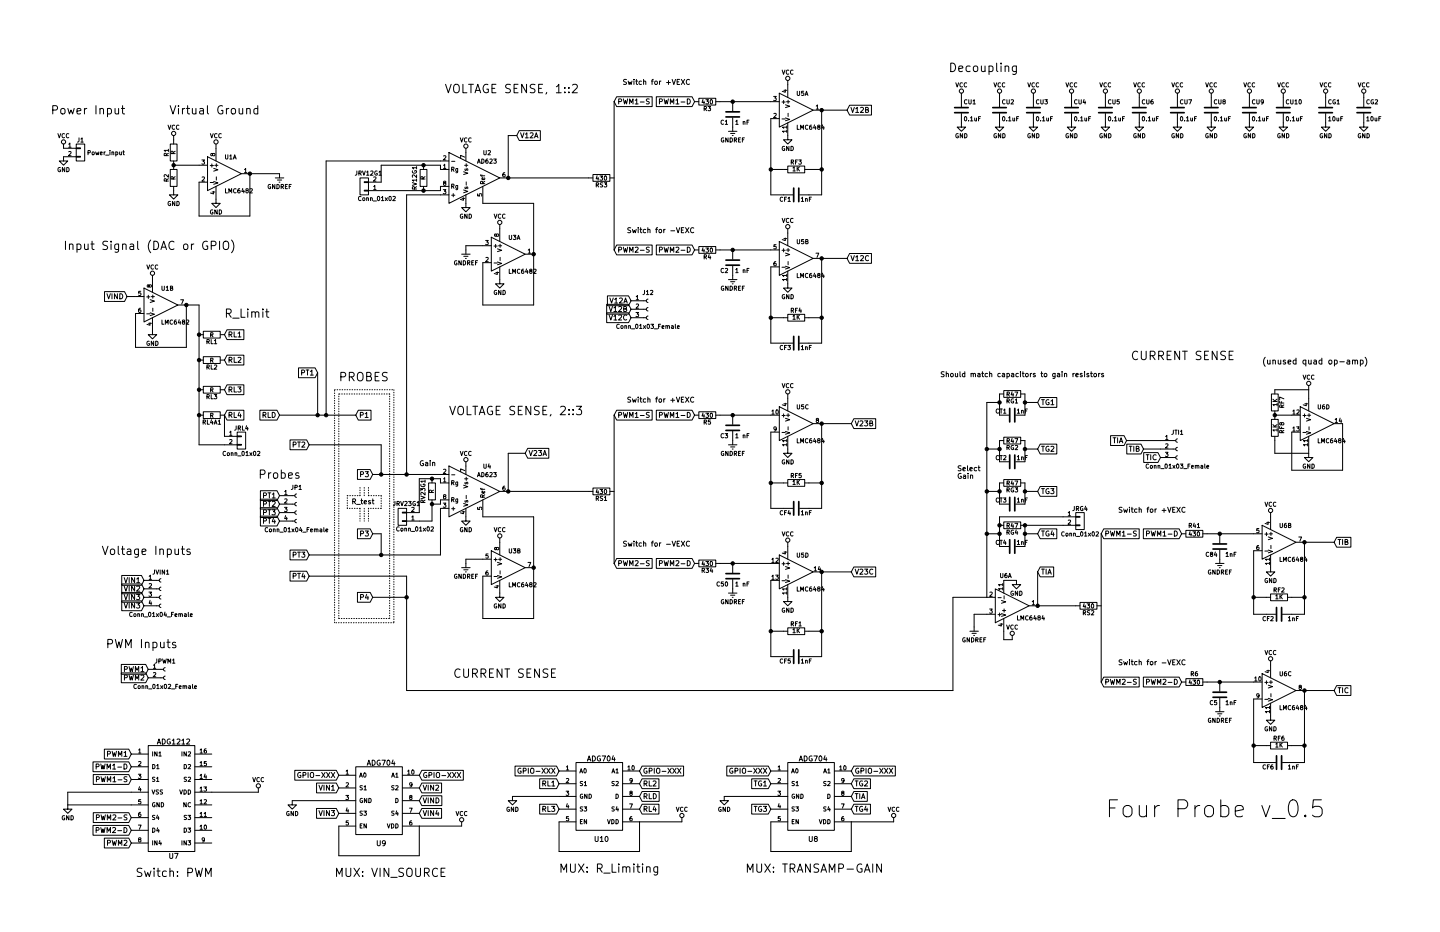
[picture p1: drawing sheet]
<svg xmlns="http://www.w3.org/2000/svg" width="432mm" height="279mm" viewBox="0 0 432 279" stroke-linecap="round" stroke-linejoin="round" font-family="sans-serif">
<g fill="none" stroke="#000" stroke-width=".3">
<path d="M285.1 18.9a1.28 1.28 0 0 1 1.4 1.3 1.28 1.28 0 0 1-1.4 1.3zM290.9 19.9l-.7-.1-.5 .5 .1 .9 .4 .3 .7-.2M294.3 19.8l.1 1.5 .6 .2 .4-.3M295.4 19.8v1.7M296.6 19.9l.7-.1 .5 .5-.1 .9-.4 .3-.7-.2M296.6 19.8v2.5M298.9 18.9v2.2l.3 .4M300.2 18.9v.3M300.2 19.8v1.7M301.4 19.8v1.7M304.8 19.8v2l-.5 .5-.6-.1M304.8 19.9l-.8-.1-.4 .5 .1 .9 .3 .3 .8-.2"/>
<path d="M15.8 33l1.2-.1 .2-.4-.1-.6-.3-.2h-1v2.5M18.3 32.7l.4-.2 .7 .2 .1 1-.2 .4-.6 .1-.4-.3zM20.3 32.5l.5 1.7 .5-1.2 .5 1.2 .5-1.7M23.1 33.4l1.2-.3-.1-.5-.8-.1-.3 .4 .1 1.2h1M25.3 32.5v1.7M26 32.5l-.4 .1-.3 .4M28.8 31.7v2.5M30 32.7l.3-.2 .6 .1 .1 1.6M30 32.5v1.7M32.2 32.6l.7-.1 .5 .5-.2 1.1h-1M32.2 32.5v2.5M34.5 32.5v1.3a.61 .61 0 0 0 1 .3l.1-.2"/>
<path d="M35.6 32.5v1.7M36.4 32.5h1M36.8 31.7v2.1l.1 .3 .5 .1M50.4 37.5l.4 1.3 .4-1.3M51 31.7l.9 2.5 .8-2.5M52.4 37.6a.56 .56 0 0 0-.8 .5 .56 .56 0 0 0 .8 .6M53.5 31.7v.2M53.5 32.5v1.7M53.6 37.6a.56 .56 0 0 0-.7 .5 .56 .56 0 0 0 .7 .6M54.7 32.5v1.7M55.4 32.5l-.4 .1-.3 .4M55.9 32.5h1"/>
<path d="M56.3 31.7v2.1l.1 .3 .5 .1M57.7 32.5v1.3a.61 .61 0 0 0 .9 .3l.2-.2M58.8 32.5v1.7M59.9 32.6h1l.1 1.6M61 33.1l-.8 .1a.48 .48 0 0 0-.4 .5 .48 .48 0 0 0 .4 .5l.8-.1M62.2 31.7v2.1l.4 .4M66.7 31.8a1.22 1.22 0 0 0-1.5 .9 1.22 1.22 0 0 0 .9 1.5l.7-.3v-.8h-.4M67.9 32.5v1.7M68.6 32.5l-.5 .1-.2 .4M69.4 32.7l.4-.2 .7 .2 .1 1-.2 .4-.6 .1-.4-.3zM71.7 32.5v1.3a.61 .61 0 0 0 1 .3l.1-.2M72.8 32.5v1.7"/>
<path d="M74 32.7l.3-.2 .6 .1 .1 1.6M74 32.5v1.7M77.3 32.6l-.7-.1-.5 .5 .3 1.1h.9M77.3 31.7v2.5M133.6 25.3l.8 2.5 .9-2.5M136.4 25.4a.85 .85 0 0 1 .9-.1 .85 .85 0 0 1 .4 .8v.9a.85 .85 0 0 1-.8 .8 .85 .85 0 0 1-.9-.8v-.9zM138.8 25.3v2.5h1.2M140.5 25.3h1.5M141.2 25.3v2.5M142.4 27.8l.9-2.5 .8 2.5M142.7 27.1h1.2M146.3 25.4a1.24 1.24 0 0 0-1.5 .9 1.24 1.24 0 0 0 .9 1.5l.7-.2v-.9h-.5"/>
<path d="M147.5 26.5h.9M148.7 25.3h-1.2v2.5h1.2M153.1 25.4l-1-.1-.5 .5 .3 .6 1 .4v.8l-.3 .2-1-.1M154.2 26.5h.8M155.3 25.3h-1.1v2.5h1.1M155.7 39.2h6.3v2.9h-6.3l-.8-1.5zM156.1 39.8l.5 1.5 .5-1.5M157.9 25.3v2.5l-1.5-2.5v2.5M159 40l.6-.2 .3 .4-1 1.1h1M160.4 25.4l-.9-.1-.5 .5 .2 .6 1.1 .4v.8l-.4 .2-.9-.1M161.5 26.5h.9M162.7 25.3h-1.2v2.5h1.2"/>
<path d="M163.9 27.7l-.2 .5M166.8 26l.8-.7v2.5M166.8 27.8h1.5M169.4 27.6v.2M169.4 26.2v.3M170.6 27.6v.2M170.6 26.2v.3M171.7 25.5l.3-.2h.6l.4 .2 .1 .5-1.5 1.8h1.5M184.1 30.5v44.4M184.9 29h10.7v3h-10.7l-.8-1.5zM185.5 30.5l.8-.1v-.6l-.8-.2v1.6M186.9 29.6l.4 1.6 .3-1.1 .3 1.1 .3-1.6"/>
<path d="M187.9 23.9l-.9 .1a.63 .63 0 0 0 .8 .7l-.1 .5h-.7M188.4 24.3l.2 1 .3-.7 .3 .7 .3-1M188.8 31.2v-1.6l.5 1.1 .5-1.1v1.6M190.1 23.8v.2M190.1 24.3v1M190.5 30.1l.4-.5v1.6M190.5 31.2h.9M190.6 24.3h.6M190.8 23.8v1.3l.4 .2M192 30.6h1.2M192.4 24.4l-.5-.1-.3 .3 .2 .6h.6M193 24.5l.6-.1v.9"/>
<path d="M193 23.8v1.5M194.7 29.7l-.8 .1a.63 .63 0 0 0 .7 .8l-.1 .5h-.7M195.3 24.3h.6M195.9 23.8l-.4 .2v1.3M196.4 24.5l.2-.2 .5 .2-.1 .7h-.6zM196.8 29h10.7l.8 1.5-.8 1.5h-10.7zM197.7 30.5l.8-.1 .1-.6-.9-.2v1.6M197.8 24.3v1M198.2 24.3l-.4 .3M199.1 29.6l.4 1.6 .3-1.1 .3 1.1 .3-1.6M199.9 24.7h1.1M200.5 24.2v1.1"/>
<path d="M201 31.2v-1.6l.5 1.1 .5-1.1v1.6M201.5 23.8l.6 1.5 .5-1.5M202.7 30.1l.4-.5v1.6M202.7 31.2h.9M203 24.5h.6M203.8 23.8h-.8v1.5h.8M204.2 30.6h1.2M204.3 23.8l1 1.5M205.3 23.8l-1 1.5M206.1 29.6a.77 .77 0 0 1 .9 .8 .77 .77 0 0 1-.9 .8zM206.8 24a.68 .68 0 0 0-1 .6 .68 .68 0 0 0 1 .6M208.3 30.5h1.2"/>
<path d="M209.5 29.5h5.1v2h-5.1zM210.8 29.8l-.3 .9h.8M211.1 30.3v.9M211.2 32.6l.6-.1v-.5l-.6-.1v1.3M211.5 32.6l.4 .6M211.7 29.9h.7l-.4 .5 .4 .1v.5h-.7M212.3 31.9h.8l-.5 .5 .4 .1v.6h-.7M213.1 30l.1-.1a.61 .61 0 0 1 .5 .6 .61 .61 0 0 1-.6 .6zM214.6 30.5h19.1M217 36.1a.56 .56 0 0 0-.8 .5 .56 .56 0 0 0 .8 .6M217.5 36.4l.3-.4v1.3M217.5 37.3h.7"/>
<path d="M218.4 39.4h2.6M219.7 30.5v2.8M219.7 35.3v4.1M220.6 36.4l.4-.4v1.3M220.6 37.3h.7M222.9 36.6l.4-.1 .1 .8M222.9 36.4v.9M224 36.6h.4M224.6 36h-.6v1.3M232 28.9h.8l-.5 .5 .4 .1v.5h-.7M232.1 34.1l.4-.1 .3 .3-.8 1h.8M233.7 27.9l10.1 5.1-10.1 5.1z"/>
<path d="M233.7 35.6h-2.6v22.8h6.6M234.5 30.6h1M234.5 35.7h1M234.5 21l.4 1.3 .5-1.3M235 30.1v1M235.1 27.1h.8M235.5 26.9v.8l-.9-.3M235.5 31.4l1.3 .5-1.3 .4M235.5 35.4l1.3 .4-1.3 .4M235.8 30.5h1M235.9 39.3h-1.3l.4 .4M235.9 38.1h-1.3l.4 .4"/>
<path d="M235.9 37.8v.7M235.9 39v.7M236.2 36.8v5.1h1.3l-1.3 1.3-1.3-1.3h1.3M236.2 24.1v5.1M236.3 30v1M236.3 34v.9M236.5 21.1a.56 .56 0 0 0-.7 .5 .56 .56 0 0 0 .7 .5M237.8 21.1a.56 .56 0 0 0-.8 .5 .56 .56 0 0 0 .8 .5M239.1 27.4v1l.2 .2 .5-.2v-1M239.1 37.5v1.3h.6M240.1 38.8v-1.3l.4 .9 .4-.9v1.3M241 27.4h-.6l-.1 .5h.7v.6h-.7"/>
<path d="M241.4 28.6l.4-1.2 .5 1.2M241.6 28.2h.5M242.2 37.6a.56 .56 0 0 0-.7 .5 .56 .56 0 0 0 .7 .6M243.3 37.5l-.5 .3-.1 .7 .3 .3 .4-.1-.1-.7h-.3l-.3 .2M243.8 33h10.2M244.2 37.4l-.2 1h.7M244.6 37.9v.9M244.8 31.8l.3-.4v1.3M244.8 32.7h.7M245.4 38l-.2-.2 .2-.3 .4 .1v.3a.52 .52 0 0 0-.5 .2 .52 .52 0 0 0-.1 .6h.6l-.1-.7M246.4 33v25.4h-6.6M246.7 37.4l-.3 1h.8"/>
<path d="M247 37.9v.9M254.8 31.5h6.5v3h-6.5l-.8-1.5zM255.2 32.2l.5 1.5 .5-1.5M256.6 32.6l.4-.4v1.5M256.6 33.7h.9M258 32.3l.6-.1 .3 .4-.9 1.1h.9M259.6 32.9l.6-.1 .1-.5-.7-.1v1.5h.5l.4-.5-.4-.3M286.6 24.8l.4 1.3 .5-1.3M287.5 20.6l1.2-.2-.1-.5-.7-.1-.4 .3 .1 1.2h1M288.3 34v4.1h1.3l-1.3 1.3-1.3-1.3h1.3M288.3 27.9v4.1M288.6 24.9a.56 .56 0 0 0-.8 .5 .56 .56 0 0 0 .8 .6"/>
<path d="M289.3 35.1l.2-.1a.61 .61 0 0 1 .4 .6 .61 .61 0 0 1-.5 .6zM289.9 24.9a.56 .56 0 0 0-.8 .5 .56 .56 0 0 0 .8 .6M289.9 30a.56 .56 0 0 0-.7 .5 .56 .56 0 0 0 .7 .5M290.4 36.1v.1M290.5 29.9v1l.2 .3 .5-.3v-1M291 35.3l.4-.3v1.2M291 36.2h.7M291.8 30.3l.3-.4v1.3M291.8 31.2h.7M292 20l.4-.2 .7 .2v1.2l-.4 .3-.7-.3zM292.3 35.4v.8l.5-.1M292.8 35.4v.8"/>
<path d="M293.4 35.6h.5M294 35h-.6v1.2M298 24.8l.4 1.3 .5-1.3M299.7 34v4.1h1.3l-1.3 1.3-1.3-1.3h1.3M299.7 27.9v4.1M300 24.9a.56 .56 0 0 0-.7 .5 .56 .56 0 0 0 .7 .6M300.7 35.1l.2-.1a.61 .61 0 0 1 .5 .6 .61 .61 0 0 1-.6 .6zM301.3 24.9a.56 .56 0 0 0-.8 .5 .56 .56 0 0 0 .8 .6M301.4 30a.56 .56 0 0 0-.8 .5 .56 .56 0 0 0 .8 .5M301.4 20l.1-.1a.63 .63 0 0 1 1 .2v1.4M301.9 36.1v.1M301.9 29.9v1l.3 .3 .4-.3v-1"/>
<path d="M302.4 35.3l.4-.3v1.2M302.4 36.2h.7M303.2 30l.5-.1 .2 .4-.8 .9h.8M303.7 35.4l.1 .8 .4-.1M304.2 35.4v.8M304.9 35.6h.4M305.5 35h-.6v1.2M308.2 24.8l.4 1.3 .4-1.3M309.9 34v4.1h1.2l-1.2 1.3-1.3-1.3h1.3M309.9 27.9v4.1M310.2 24.9a.56 .56 0 0 0-.8 .5 .56 .56 0 0 0 .8 .6M310.9 35.1l.1-.1a.61 .61 0 0 1 .5 .6 .61 .61 0 0 1-.6 .6z"/>
<path d="M311.5 24.9a.56 .56 0 0 0-.8 .5 .56 .56 0 0 0 .8 .6M311.5 30a.56 .56 0 0 0-.7 .5 .56 .56 0 0 0 .7 .5M312 36.1v.1M312.1 29.9v1l.2 .3 .5-.3v-1M312.6 35.3l.4-.3v1.2M312.6 36.2h.7M313.3 29.9h.8l-.5 .5 .4 .1v.5h-.7M313.9 35.4v.8l.5-.1M314.4 35.4v.8M315 35.6h.4M315.6 35h-.6v1.2M319.6 24.8l.4 1.3 .5-1.3"/>
<path d="M321.3 34v4.1h1.3l-1.3 1.3-1.3-1.3h1.3M321.3 27.9v4.1M321.6 24.9a.56 .56 0 0 0-.8 .5 .56 .56 0 0 0 .8 .6M322.3 35.1l.2-.1a.61 .61 0 0 1 .4 .6 .61 .61 0 0 1-.5 .6zM322.9 24.9a.56 .56 0 0 0-.8 .5 .56 .56 0 0 0 .8 .6M323 30a.56 .56 0 0 0-.8 .5 .56 .56 0 0 0 .8 .5M323.5 36.1v.1M323.5 29.9v1l.2 .3 .5-.3v-1M324 35.3l.4-.3v1.2M324 36.2h.7M325.1 29.8l-.3 .9h.8M325.3 35.4v.8l.5-.1"/>
<path d="M325.4 30.3v.9M325.8 35.4v.8M326.4 35.6h.5M327.1 35h-.7v1.2M329.8 24.8l.4 1.3 .4-1.3M331.5 34v4.1h1.2l-1.2 1.3-1.3-1.3h1.3M331.5 27.9v4.1M331.8 24.9a.56 .56 0 0 0-.8 .5 .56 .56 0 0 0 .8 .6M332.5 35.1l.1-.1a.61 .61 0 0 1 .5 .6 .61 .61 0 0 1-.6 .6zM333 24.9a.56 .56 0 0 0-.7 .5 .56 .56 0 0 0 .7 .6M333.1 30a.56 .56 0 0 0-.7 .5 .56 .56 0 0 0 .7 .5M333.6 36.1v.1"/>
<path d="M333.7 29.9v1l.2 .3 .5-.3v-1M334.2 35.3l.3-.3v1.2M334.2 36.2h.7M335.5 35.4v.8l.5-.1M335.6 29.9h-.6l-.1 .6h.7v.5h-.7M336 35.4v.8M336.6 35.6h.4M337.2 35h-.6v1.2M340 24.8l.4 1.3 .4-1.3M341.6 34v4.1h1.3l-1.3 1.3-1.2-1.3h1.2M341.6 27.9v4.1M341.9 24.9a.56 .56 0 0 0-.7 .5 .56 .56 0 0 0 .7 .6"/>
<path d="M342.6 35.1l.2-.1a.61 .61 0 0 1 .5 .6 .61 .61 0 0 1-.6 .6zM343.2 24.9a.56 .56 0 0 0-.8 .5 .56 .56 0 0 0 .8 .6M343.3 30a.56 .56 0 0 0-.8 .5 .56 .56 0 0 0 .8 .5M343.8 36.1v.1M343.8 29.9v1l.3 .3 .5-.3v-1M344.3 35.3l.4-.3v1.2M344.3 36.2h.8M345.6 35.4l.1 .8 .5-.1M345.7 29.9l-.5 .3-.1 .7 .2 .3 .5-.2-.1-.6h-.4l-.2 .2M346.2 35.4v.8M346.8 35.6h.4M347.4 35h-.6v1.2"/>
<path d="M351.4 24.8l.4 1.3 .4-1.3M353.1 34v4.1h1.2l-1.2 1.3-1.3-1.3h1.3M353.1 27.9v4.1M353.4 24.9a.56 .56 0 0 0-.8 .5 .56 .56 0 0 0 .8 .6M354.1 35.1l.1-.1a.61 .61 0 0 1 .5 .6 .61 .61 0 0 1-.6 .6zM354.6 24.9a.56 .56 0 0 0-.7 .5 .56 .56 0 0 0 .7 .6M354.7 30a.56 .56 0 0 0-.8 .5 .56 .56 0 0 0 .8 .5M355.2 36.1v.1M355.3 29.9v1l.2 .3 .5-.3v-1M355.8 35.3l.3-.3v1.2M355.8 36.2h.7M356.5 29.9h.8l-.5 1.3"/>
<path d="M357 35.4l.1 .8 .5-.1M357.6 35.4v.8M358.2 35.6h.4M358.8 35h-.6v1.2M361.5 24.8l.4 1.3 .5-1.3M363.2 34v4.1h1.3l-1.3 1.3-1.3-1.3h1.3M363.2 27.9v4.1M363.5 24.9a.56 .56 0 0 0-.7 .5 .56 .56 0 0 0 .7 .6M364.2 35.1l.2-.1a.61 .61 0 0 1 .5 .6 .61 .61 0 0 1-.6 .6zM364.8 24.9a.56 .56 0 0 0-.8 .5 .56 .56 0 0 0 .8 .6M364.9 30a.56 .56 0 0 0-.8 .5 .56 .56 0 0 0 .8 .5M365.4 36.1v.1"/>
<path d="M365.4 29.9v1l.3 .3 .4-.3v-1M365.9 35.3l.4-.3v1.2M365.9 36.2h.7M366.9 30.4l-.2-.2 .2-.3 .5 .1v.3a.52 .52 0 0 0-.6 .2 .52 .52 0 0 0 0 .5h.6l-.2-.6M367.2 35.4l.1 .8 .4-.1M367.7 35.4v.8M368.4 35.6h.4M369 35h-.6v1.2M373 24.8l.4 1.3 .4-1.3M374.6 34v4.1h1.3l-1.3 1.3-1.2-1.3h1.2M374.6 27.9v4.1M375 24.9a.56 .56 0 0 0-.8 .5 .56 .56 0 0 0 .8 .6"/>
<path d="M375.6 35.1l.2-.1a.61 .61 0 0 1 .5 .6 .61 .61 0 0 1-.6 .6zM376.2 24.9a.56 .56 0 0 0-.7 .5 .56 .56 0 0 0 .7 .6M376.3 30a.56 .56 0 0 0-.8 .5 .56 .56 0 0 0 .8 .5M376.8 36.1v.1M376.9 29.9v1l.2 .3 .5-.3v-1M377.4 35.3l.3-.3v1.2M377.4 36.2h.7M378.6 35.4l.1 .8 .5-.1M378.8 30.4l-.2 .3-.4-.1v-.6l.4-.1 .2 .2v.8l-.6 .3M379.2 35.4v.8M379.8 35.6h.4M380.4 35h-.6v1.2"/>
<path d="M383.1 24.8l.4 1.3 .5-1.3M384.8 34v4.1h1.3l-1.3 1.3-1.3-1.3h1.3M384.8 27.9v4.1M385.1 24.9a.56 .56 0 0 0-.8 .5 .56 .56 0 0 0 .8 .6M385.8 35.1l.2-.1a.61 .61 0 0 1 .4 .6 .61 .61 0 0 1-.5 .6zM386.4 24.9a.56 .56 0 0 0-.8 .5 .56 .56 0 0 0 .8 .6M386.5 30a.56 .56 0 0 0-.8 .5 .56 .56 0 0 0 .8 .5M387 36.1v.1M387 29.9v1l.2 .3 .5-.3v-1M387.5 35.3l.4-.3v1.2M387.5 36.2h.7M388.3 30.3l.3-.4v1.3"/>
<path d="M388.3 31.2h.7M388.8 35.4v.8l.5-.1M389.3 35.4v.8M389.6 30l.2-.1a.61 .61 0 0 1 .5 .6 .61 .61 0 0 1-.6 .6zM389.9 35.6h.5M390.6 35h-.7v1.2M395.8 24.8l.4 1.3 .5-1.3M397.5 34v4.1h1.3l-1.3 1.3-1.3-1.3h1.3M397.5 27.9v4.1M397.8 24.9a.56 .56 0 0 0-.8 .5 .56 .56 0 0 0 .8 .6M398.4 35.3l.4-.3v1.2M398.4 36.2h.7"/>
<path d="M399.1 24.9a.56 .56 0 0 0-.8 .5 .56 .56 0 0 0 .8 .6M399.2 30a.56 .56 0 0 0-.8 .5 .56 .56 0 0 0 .8 .5M399.7 35.1l.2-.1a.61 .61 0 0 1 .5 .6 .61 .61 0 0 1-.6 .6zM400.4 29.9a.57 .57 0 0 0-.7 .6 .57 .57 0 0 0 .7 .5v-.4h-.2M400.9 35.4v.8l.5-.1M400.9 30.3l.4-.4v1.3M400.9 31.2h.8M401.4 35.4v.8M402 35.6h.5M402.6 35h-.6v1.2M407.3 24.8l.4 1.3 .4-1.3M408.9 34v4.1h1.3l-1.3 1.3-1.2-1.3h1.2"/>
<path d="M408.9 27.9v4.1M409.2 24.9a.56 .56 0 0 0-.7 .5 .56 .56 0 0 0 .7 .6M409.8 35.3l.4-.3v1.2M409.8 36.2h.7M410.5 24.9a.56 .56 0 0 0-.8 .5 .56 .56 0 0 0 .8 .6M410.6 30a.56 .56 0 0 0-.8 .5 .56 .56 0 0 0 .8 .5M411.1 35.1l.2-.1a.61 .61 0 0 1 .5 .6 .61 .61 0 0 1-.6 .6zM411.8 29.9a.57 .57 0 0 0-.7 .6 .57 .57 0 0 0 .8 .5v-.4h-.3M412.3 35.4l.1 .8 .5-.1M412.4 30l.5-.1 .2 .4-.8 .9h.8M412.9 35.4v.8M413.5 35.6h.4"/>
<path d="M414.1 35h-.6v1.2M17.4 40.1l.4 1.2 .4-1.2M18.1 50.3a.57 .57 0 0 0-.7 .5 .57 .57 0 0 0 .7 .6v-.5h-.2M19 43.2v1.3h3.9M19.4 40.2a.56 .56 0 0 0-.8 .5 .56 .56 0 0 0 .8 .5M19.4 50.2v1.3l-.7-1.3v1.3M20 50.2a.64 .64 0 0 1 .7 .7 .64 .64 0 0 1-.7 .6zM20.6 43.2l.4-.3v1.2M20.6 45.5l.5-.1 .2 .4-.8 .9h.8M20.6 44.1h.7M20.6 40.2a.56 .56 0 0 0-.7 .5 .56 .56 0 0 0 .7 .5M22.9 43.2h2.5v5.1h-2.5z"/>
<path d="M22.9 46.9h1.2v.2h-1.2zM22.9 44.3h1.2v.3h-1.2zM22.9 47h-3.9v1.3h1.3l-1.3 1.2-1.2-1.2h1.2M23.7 41.3l-.1 1.1-.4 .2M24.3 41.7l.3-.4v1.3M24.3 42.6h.7M26.4 45.8l.6-.1 .1-.5-.7-.1v1.3M27.7 45.6l.3-.1 .3 .3-.3 .6-.4-.2zM28.7 45.5l.2 .9 .3-.6 .2 .6 .2-.9M30.1 46l.6-.2-.1-.2-.5 .1v.6h.5M31.2 45.5v.9M31.6 45.5l-.4 .3"/>
<path d="M31.7 46.5h1M33 45.1v.1M33 45.5v.9M33.6 45.7l.5-.1v.8M33.6 45.5v.9M34.7 45.6l.4-.1 .2 .3-.1 .5h-.5M34.7 45.5v1.3M35.9 45.5v.8h.5M36.4 45.5v.9M36.8 45.5h.5M37 45.1v1.1l.3 .2M49.9 46.7l-.1-.6-.5-.1-.1 .7h1.3"/>
<path d="M49.9 54.3l-.1-.6-.5-.1-.1 .7h1.3M50.5 45.1h-1.3l.4 .3M50.5 52.3v.8l-.9-.8-.4 .3 .1 .5M50.5 45.9l-.6 .5M50.5 44.7v.7M50.5 53.6l-.6 .4M51.1 43.2h2v5.1h-2zM51.1 50.8h2v5.1h-2zM51.9 46.1l-.1-.7h-.4l-.1 .7h1.2M51.9 53.7l-.1-.6-.4-.1-.1 .7h1.2M52.1 55.9v2.5h1.2l-1.2 1.3-1.3-1.3h1.3M52.1 40.6v2.6"/>
<path d="M52.1 48.3v2.5M52.1 49.5h10.1M52.5 45.3l-.6 .4M52.5 53l-.6 .4M60.5 48h.8l-.4 .4 .4 .1v.6h-.8M60.6 53.1l.5-.1 .2 .4-.8 .9h.8M62.2 47l10.2 5.1-10.2 5.1zM63 54.7h1M63 49.6h1M63.1 40.1l.4 1.2 .4-1.2M63.5 49.1v1M63.6 57.6h.9"/>
<path d="M63.7 46.2l.6-.1v.6a.52 .52 0 0 1-.5-.1 .52 .52 0 0 1-.2-.5h-.3l-.1 .4 .2 .2 .3-.2M64 57.4v.7l-.9-.2M64.1 54.4l1.3 .4-1.3 .4M64.1 50.5l1.3 .4-1.3 .4M64.4 49.6h1M64.8 55.9v5.1h1.2l-1.2 1.2-1.3-1.2h1.3M64.8 43.2v5.1M64.9 49.1v.9M64.9 53v1M65.1 40.2a.56 .56 0 0 0-.8 .5 .56 .56 0 0 0 .8 .5M66.3 40.2a.56 .56 0 0 0-.7 .5 .56 .56 0 0 0 .7 .5M67.6 46.4v1l.2 .3 .5-.3v-1"/>
<path d="M67.6 56.6v1.2h.6M68.6 57.8v-1.2l.5 .9 .4-.9v1.2M68.9 46.8l.3-.4v1.3M68.9 47.7h.7M70 47.7l.4-1.3 .4 1.3M70.1 47.3h.6M70.8 56.7a.56 .56 0 0 0-.8 .5 .56 .56 0 0 0 .8 .5M71.9 56.6l-.6 .3v.7l.2 .2 .5-.1-.1-.6-.4-.1-.2 .3M72.4 52.1h11.4v1.2M72.8 56.5l-.3 .9h.8M73.1 57v.8M73.3 50.9l.4-.4v1.3"/>
<path d="M73.3 51.8h.7M74 57.1l-.3-.2 .3-.3 .4 .1v.3a.52 .52 0 0 0-.6 .1 .52 .52 0 0 0 0 .6h.6l-.2-.6M74.9 52.1v12.7h-15.2v-10.2h2.5M75 56.7l.4-.1 .3 .3-.8 .9h.8M81.1 55.3a.57 .57 0 0 0-.7 .6 .57 .57 0 0 0 .8 .5v-.4h-.3M82.4 55.3v1.3l-.7-1.3v1.3M82.5 53.3h2.6M83 55.3a.64 .64 0 0 1 .8 .6 .64 .64 0 0 1-.8 .7zM83.2 54h1.3M83.7 54.6h.2M84.3 56l.6-.1 .1-.5-.7-.1v1.3M84.6 56l.4 .6"/>
<path d="M85.6 55.9h.4M86.2 55.3h-.6v1.3h.6M86.7 55.9h.4M87.3 55.3h-.6v1.3M107 51.3v1l-.5 .2M107.6 51.9l.6-.1 .1-.4-.7-.1v1.2M107.9 51.9l.4 .6M107.9 53.3h2.6v5.1h-2.6zM108.3 59a.56 .56 0 0 0-.8 .5 .56 .56 0 0 0 .8 .5M108.7 51.3l.4 1.2 .5-1.2M108.8 59.4h.5v.7l-.5-.1zM109.2 54.5h1.3v.2h-1.3z"/>
<path d="M109.2 57h1.3v.3h-1.3zM109.9 51.6l.4-.3v1.2M109.9 52.5h.7M110 59.4h.4l.1 .7M110 59.3v.8M111.1 59.4h.5v.7M111.1 59.3v.8M111.2 51.4l.4-.1 .3 .3-.8 .9h.8M112 55.9l.4-.3v1.2M112 53.1l.5-.1 .3 .4-.8 .9h.8M112 56.8h.8M113.1 51.3a.57 .57 0 0 0-.7 .6 .57 .57 0 0 0 .7 .5v-.4h-.2"/>
<path d="M113.3 59l.1-.1a.61 .61 0 0 1 .5 .6 .61 .61 0 0 1-.6 .6zM113.6 51.6l.4-.3v1.2M113.6 52.5h.8M114.4 59.2l.3-.3v1.2M115.5 59.3l.7 .8M116.2 59.3l-.7 .8M116.7 59l.2-.1a.61 .61 0 0 1 .5 .6 .61 .61 0 0 1-.6 .6zM117.8 59l.5-.1 .2 .3-.7 .9h.7M123.6 54.7l1.3 .5-1.3 .4M123.7 51.2a.57 .57 0 0 0 .6 .7 .57 .57 0 0 0 .5-.7h-.4v.2M124.3 56.7l-.1-.6-.5-.1-.1 .7h1.3M124.9 54h-1.3l.4 .4"/>
<path d="M124.9 52.4v.8l-.9-.8-.4 .3 .1 .4M124.9 50.3h-1.3l.4 .3M124.9 56l-.6 .4M124.9 49.9v.7M124.9 53.6v.8M126 50.8h2v5.1h-2zM126.8 53.7v-.6l-.5-.1-.1 .7h1.3M127 49.5v1.3M127 55.9v1.3M127.5 53l-.7 .4M132.9 56.8h.8l-.4 .5 .4 .1v.6h-.8M133 49.6l.3-.4v1.3"/>
<path d="M133 46.8l.5-.1 .2 .3-.8 1h.8M133 50.5h.7M133.2 54.8l-.2-.2 .2-.3 .5 .1v.3a.52 .52 0 0 0-.6 .2 .52 .52 0 0 0-.1 .5h.7l-.2-.6M134.6 45.7l15.3 7.6-15.3 7.7zM134.6 50.8h-2.5v-1.3h-17.8v5.1h-3.8M134.6 55.9h-2.5v1.3h-21.6M134.6 58.4h-12.7v83.8M134.6 48.3h-36.8v76.2M135.4 50.8l.6-.1 .1-.5-.7-.1v1.3M135.4 55.9l.6-.1 .1-.5-.7-.1v1.3M135.4 48.4h1M135.4 58.5h1"/>
<path d="M135.7 50.8l.4 .6M135.7 55.9l.4 .6M135.9 58v1M137.2 50.5v1.2h-.5M137.2 50.6l-.3-.1-.2 .3 .1 .5h.4M137.2 55.6v1.2h-.5M137.2 55.7l-.3-.1-.2 .3 .1 .5h.4M138 41.3l.4 1.3 .5-1.3M138.5 59.5h.9M139 59.3v.7l-1-.2M139 56.9l1.3 .5-1.3 .4M139 51.5l1.3 .4-1.3 .4"/>
<path d="M139.3 49.6h1M139.4 47.1l-1.3-.5v.8M139.5 56.1l.1 .5 .3-.5h.3v.5M139.5 50.6l.1 .5 .3-.5h.3v.5M139.7 58.4v3.8h1.3l-1.3 1.3-1.3-1.3h1.3M139.7 44.5v3.8M139.8 49.1v.9M139.8 54.5v1M140 41.4a.56 .56 0 0 0-.8 .5 .56 .56 0 0 0 .8 .6M141.3 41.4a.56 .56 0 0 0-.8 .5 .56 .56 0 0 0 .8 .6M143.2 48.9l.4-1.2 .4 1.2M143.2 58.1v.6l.6 .1v-.7h.5v.7"/>
<path d="M143.3 48.6h.6M144.1 52.4l.2 .3h1.1M144.4 47.7a.64 .64 0 0 1 .8 .6 .64 .64 0 0 1-.8 .6zM144.5 52.4v.5M144.8 55.1l-.1-.6-.5-.1-.1 .7h1.3M144.8 55.9v5.1h15.2v30.4h-15.2v-12.7h2.5M145.1 45.1v1.1l.2 .2 .5-.2v-1.1M145.3 53.3l.1 .4-.2 .1h-.6v-.5h.2l.1 .5M145.4 54.4l-.6 .4M146.3 47.7l-.6 .3v.7l.2 .2 .4-.1v-.6h-.4l-.2 .2M146.4 45.2l.4-.1 .3 .4-.8 .9h.8M146.9 47.8l.5-.1 .2 .3-.8 .9h.8"/>
<path d="M148 47.7h.8l-.4 .5 .4 .1v.5h-.8M149.9 53.3h27.9M151.4 51.8l-.6 .3v.7l.2 .2 .4-.1v-.6l-.4-.1-.2 .3M154.9 40.6h-2.5v12.7M157.5 40.2l.5-.4v1.5M157.5 41.3h.9M160.3 41.3l.5-1.5 .5 1.5M160.4 40.9h.8M177.8 52.3h5.1v2.1h-5.1zM178.8 55.4h.6l.1-.5-.7-.1v1.3M179 52.7l-.2 .9h.7M179.1 55.4l.4 .7"/>
<path d="M179.3 53.2v.8M179.9 52.8h.8l-.4 .4 .3 .1v.6h-.7M180.7 54.8h-.6v.5a.54 .54 0 0 1 .6 .6l-.7 .1M181.2 54.8h.7l-.4 .5 .4 .1v.5h-.7M181.3 52.9l.2-.1a.61 .61 0 0 1 .4 .6 .61 .61 0 0 1-.5 .5zM182.9 53.3h1.2M217 41.4a.57 .57 0 0 0-.7 .6 .57 .57 0 0 0 .7 .5v-.5h-.2M218.3 41.3v1.3l-.7-1.3v1.3M218.9 41.3a.64 .64 0 0 1 .7 .7 .64 .64 0 0 1-.7 .6zM219.1 40h1.2M219.6 40.6h.2M220.2 42l.6-.1 .1-.5-.7-.1v1.3"/>
<path d="M220.5 42l.4 .6M221.5 41.9h.4M222.1 41.3h-.6v1.3h.6M222.6 41.9h.4M223.2 41.3h-.6v1.3M231.1 50.8h5.1M234.7 59.2a.56 .56 0 0 0-.8 .5 .56 .56 0 0 0 .8 .5M235.3 43.9a.57 .57 0 0 0-.8 .6 .57 .57 0 0 0 .8 .5v-.4h-.2M235.3 59.7h.4M235.9 59.1h-.6v1.3M236.2 49.8h5.1v2h-5.1zM236.3 59.5l.4-.4v1.3"/>
<path d="M236.6 43.9v1.2l-.7-1.2v1.2M237.2 43.9a.64 .64 0 0 1 .7 .6 .64 .64 0 0 1-.7 .6zM237.3 48.6l.6-.1v-.4l-.6-.1v1.2M237.6 48.6l.4 .6M237.8 50.3l.3-.3v1.3M237.8 51.3h.7M238.5 48.5h.5M239 50v1.3M239.1 48h-.6v1.2M239.2 50.5l.6 .8M239.5 48h.8l-.4 .4 .3 .1v.6h-.7M239.8 50l-.8 .7"/>
<path d="M240.3 59.5l.3-.4v1.3M241.3 50.8h5.1M241.6 59.6h.4l.1 .8M241.6 59.5v.9M242.7 59.7h.4M243.3 59.1h-.6v1.3M287.3 40.1a.57 .57 0 0 0-.7 .6 .57 .57 0 0 0 .8 .5v-.4h-.3M288.6 40.1v1.2l-.7-1.2v1.2M289.3 40.1a.64 .64 0 0 1 .7 .6 .64 .64 0 0 1-.7 .6zM298.8 40.1a.57 .57 0 0 0-.8 .6 .57 .57 0 0 0 .8 .5v-.4h-.2M300.1 40.1v1.2l-.7-1.2v1.2M300.7 40.1a.64 .64 0 0 1 .7 .6 .64 .64 0 0 1-.7 .6z"/>
<path d="M308.9 40.1a.57 .57 0 0 0-.7 .6 .57 .57 0 0 0 .8 .5v-.4h-.3M310.2 40.1v1.2l-.7-1.2v1.2M310.8 40.1a.64 .64 0 0 1 .8 .6 .64 .64 0 0 1-.8 .6zM320.3 40.1a.57 .57 0 0 0-.7 .6 .57 .57 0 0 0 .8 .5v-.4h-.2M321.7 40.1v1.2l-.7-1.2v1.2M322.3 40.1a.64 .64 0 0 1 .7 .6 .64 .64 0 0 1-.7 .6zM330.5 40.1a.57 .57 0 0 0-.7 .6 .57 .57 0 0 0 .8 .5v-.4h-.3M331.8 40.1v1.2l-.7-1.2v1.2M332.4 40.1a.64 .64 0 0 1 .8 .6 .64 .64 0 0 1-.8 .6zM340.7 40.1a.57 .57 0 0 0-.8 .6 .57 .57 0 0 0 .8 .5v-.4h-.2M342 40.1v1.2l-.7-1.2v1.2M342.6 40.1a.64 .64 0 0 1 .7 .6 .64 .64 0 0 1-.7 .6z"/>
<path d="M352.1 40.1a.57 .57 0 0 0-.7 .6 .57 .57 0 0 0 .7 .5v-.4h-.2M353.4 40.1v1.2l-.7-1.2v1.2M354 40.1a.64 .64 0 0 1 .7 .6 .64 .64 0 0 1-.7 .6zM362.3 40.1a.57 .57 0 0 0-.8 .6 .57 .57 0 0 0 .8 .5v-.4h-.2M363.6 40.1v1.2l-.7-1.2v1.2M364.2 40.1a.64 .64 0 0 1 .7 .6 .64 .64 0 0 1-.7 .6zM373.7 40.1a.57 .57 0 0 0-.7 .6 .57 .57 0 0 0 .7 .5v-.4h-.2M375 40.1v1.2l-.7-1.2v1.2M375.6 40.1a.64 .64 0 0 1 .7 .6 .64 .64 0 0 1-.7 .6zM383.8 40.1a.57 .57 0 0 0-.7 .6 .57 .57 0 0 0 .8 .5v-.4h-.2M385.2 40.1v1.2l-.7-1.2v1.2M385.8 40.1a.64 .64 0 0 1 .7 .6 .64 .64 0 0 1-.7 .6z"/>
<path d="M396.5 40.1a.57 .57 0 0 0-.7 .6 .57 .57 0 0 0 .8 .5v-.4h-.2M397.9 40.1v1.2l-.7-1.2v1.2M398.5 40.1a.64 .64 0 0 1 .7 .6 .64 .64 0 0 1-.7 .6zM408 40.1a.57 .57 0 0 0-.7 .6 .57 .57 0 0 0 .7 .5v-.4h-.2M409.3 40.1v1.2l-.7-1.2v1.2M409.9 40.1a.64 .64 0 0 1 .7 .6 .64 .64 0 0 1-.7 .6zM19.6 72.3v2.5M20.8 73.4l.4-.2 .6 .1 .1 1.5M20.8 73.2v1.6M23.1 73.3l.7-.1 .5 .4-.2 1.1h-1M23.1 73.2v2.4M25.3 73.2v1.2a.61 .61 0 0 0 1 .3l.1-.1"/>
<path d="M26.4 73.2v1.6M27.3 73.2h.9M27.6 72.3v2.1l.1 .3 .5 .1M32.3 72.4l-1-.1-.5 .5 .1 .5 1.2 .6v.7a1.04 1.04 0 0 1-1.3 .1M33.3 72.3v.3M33.3 73.2v1.6M35.6 73.2l-.1 2.2-.4 .2-.6-.1M35.6 73.3l-.8-.1-.4 .4 .2 1.1h1M36.8 73.4l.3-.2 .6 .1 .1 1.5M36.8 73.2v1.6M39 73.3h1l.1 1.5M40.1 73.7l-.8 .2a.48 .48 0 0 0-.4 .4 .48 .48 0 0 0 .4 .5l.8-.1"/>
<path d="M41.3 72.3v2.1l.3 .4M44 79.4l.4 1.3 .5-1.3M45.2 72a2.88 2.88 0 0 0 0 3.8M46 79.5a.56 .56 0 0 0-.7 .5 .56 .56 0 0 0 .7 .6M46.1 72.3a1.26 1.26 0 0 1 1.5 1.3 1.26 1.26 0 0 1-1.5 1.2zM47.3 79.5a.56 .56 0 0 0-.8 .5 .56 .56 0 0 0 .8 .6M48.3 74.8l.8-2.5 .8 2.5M48.5 74.1h1.2M51.1 60.4a.57 .57 0 0 0-.7 .6 .57 .57 0 0 0 .8 .5v-.4h-.3M52.2 72.6a.98 .98 0 0 0-1.3-.1 .98 .98 0 0 0-.3 1.2 .92 .92 0 0 0 .5 1 .92 .92 0 0 0 1.1-.1M52.4 60.4v1.2l-.7-1.2v1.2M53 60.4a.64 .64 0 0 1 .8 .6 .64 .64 0 0 1-.8 .6z"/>
<path d="M55.1 73.4l.4-.2 .7 .2 .1 .9-.2 .4-.6 .1-.4-.2zM57.4 73.2v1.6M58.1 73.2l-.4 .1-.3 .3M62.2 72.4a1.22 1.22 0 0 0-1.5 .9 1.22 1.22 0 0 0 .9 1.5l.7-.2v-.9h-.5M63.3 73.6l1.2-.1 .3-.3-.1-.6-.4-.3h-1v2.5M63.8 63a.57 .57 0 0 0-.7 .5 .57 .57 0 0 0 .8 .6v-.5h-.3M65.1 62.9v1.3l-.7-1.3v1.3M65.7 62.9a.64 .64 0 0 1 .8 .7 .64 .64 0 0 1-.8 .6zM65.8 72.3v2.5M67 72.7a.85 .85 0 0 1 1.5 0 1.66 1.66 0 0 1-.5 2.1l-.7-.1a1.99 1.99 0 0 1-.3-2zM69.4 72a2.88 2.88 0 0 1 0 3.8M111.9 60.2h1"/>
<path d="M114.4 60.1h.7M137 78.2a.57 .57 0 0 0-.7 .6 .57 .57 0 0 0 .7 .5v-.4h-.2M138.3 78.2v1.2l-.7-1.2v1.2M138.4 76.2h2.6M138.7 64.2a.57 .57 0 0 0-.7 .6 .57 .57 0 0 0 .8 .5v-.4h-.2M138.9 78.2a.64 .64 0 0 1 .7 .6 .64 .64 0 0 1-.7 .6zM139.1 76.8h1.2M139.6 77.5h.2M140.1 64.2v1.3l-.8-1.3v1.3M140.2 78.8l.6-.1v-.4l-.6-.1v1.2M140.5 78.8l.4 .6M140.7 64.2a.64 .64 0 0 1 .7 .6 .64 .64 0 0 1-.7 .7z"/>
<path d="M141.5 78.7h.4M142.1 78.2h-.6v1.2h.6M142.6 78.7h.4M143.2 78.2h-.6v1.2M145.6 72.1h.8l-.4 .5 .4 .1v.5h-.8M145.7 77.3l.5-.1 .2 .3-.8 .9h.8M147.3 71.1l10.2 5.1-10.2 5.1zM147.3 73.7h-7.6v2.5M148.1 78.8h1M148.1 73.8h1M148.2 64.2l.4 1.3 .4-1.3M148.6 73.3v.9"/>
<path d="M148.8 70.4l.6-.2v.6a.52 .52 0 0 1-.5-.1 .52 .52 0 0 1-.2-.5h-.3l-.1 .4 .2 .2 .3-.2M149.2 78.5l1.2 .5-1.2 .4M149.2 74.6l1.2 .4-1.2 .4M149.5 73.7h.9M149.9 67.3v5.1M150 73.2v1M150 77.1v1M150.2 64.3a.56 .56 0 0 0-.8 .5 .56 .56 0 0 0 .8 .5M151.4 64.3a.56 .56 0 0 0-.7 .5 .56 .56 0 0 0 .7 .5M152.7 70.5v1.1l.2 .2 .5-.2v-1.1M153.9 70.5h.8l-.4 .5 .3 .1v.6h-.7M155.1 71.8l.4-1.3 .4 1.3"/>
<path d="M155.2 71.4h.6M157.5 76.2h2.5M158.4 75l.3-.4v1.3M158.4 75.9h.7M184.9 73.5h10.7v2.9h-10.7l-.8-1.5zM185.5 74.9l.8-.1v-.6l-.8-.1v1.5M186.9 74.1l.4 1.5 .3-1.1 .3 1.1 .3-1.5M188.8 75.6v-1.5l.5 1.1 .5-1.1v1.5M189.1 68.3l-.8 .1a.63 .63 0 0 0 .8 .8l-.1 .5h-.8M189.6 68.8l.3 1 .3-.7 .3 .7 .3-1M190.5 74.2l.6-.1 .3 .4-1 1.1h1M191.4 68.2v.2"/>
<path d="M191.4 68.8v1M191.9 68.8h.6M192 75h1.2M192.1 68.2v1.4l.4 .2M193.6 68.8h-.4l-.3 .3 .1 .6h.6M194.3 68.9l.5-.1 .1 1M194.3 68.2v1.6M194.7 74.2h-.8a.63 .63 0 0 0 .7 .8l-.1 .5h-.7M196.6 68.8h.6M196.8 73.5h10.7l.8 1.4-.8 1.5h-10.7zM197.2 68.2l-.4 .3v1.3M197.7 68.9l.2-.1 .4 .1-.1 .8-.5-.1z"/>
<path d="M197.7 74.9l.8-.1 .1-.6-.9-.1v1.5M199 68.8v1M199.1 74.1l.4 1.5 .3-1.1 .3 1.1 .3-1.5M199.5 68.8l-.5 .3M201 75.6v-1.5l.5 1.1 .5-1.1v1.5M201.1 69.2h1.2M202.7 74.2l.6-.1 .3 .4-1 1.1h1M202.8 68.2l.5 1.6 .5-1.6M204.2 75h1.2M204.3 69h.5M205.1 68.2h-.8v1.6h.8M205.6 68.2l1 1.6"/>
<path d="M206.1 74.1a.77 .77 0 0 1 .9 .8 .77 .77 0 0 1-.9 .7zM206.6 68.2l-1 1.6M208 68.4a.68 .68 0 0 0-.9 .6 .68 .68 0 0 0 .9 .6M208.3 74.9h1.2M209.5 73.9h5.1v2h-5.1zM210.8 74.3l-.3 .9h.8M211.1 74.8v.8M211.2 77h.6v-.5l-.6-.1v1.2M211.5 77l.4 .6M211.7 74.3h.7l-.4 .5 .4 .1v.6h-.7M212.6 76.3l-.2 .9h.7M213 76.8v.8"/>
<path d="M213.1 74.4l.1-.1a.61 .61 0 0 1 .5 .7 .61 .61 0 0 1-.6 .5zM214.6 74.9h19.1M219.7 74.9v2.8M219.7 79.8v4M232.6 78.4l-.5 .3v.8l.2 .2 .4-.1-.1-.6-.3-.1-.2 .2M232.7 73.4h-.6v.5h.6v.6h-.6M233.7 72.4l10.1 5.1-10.1 5.1zM234.5 75h1M234.5 65.5l.4 1.2 .5-1.2M235 74.5v1M235.1 71.5h.8M235.5 71.3v.8l-.9-.3"/>
<path d="M235.5 75.9l1.3 .4-1.3 .4M235.5 79.8l1.3 .4-1.3 .4M235.8 75h1M236.2 68.6v5.1M236.3 60.4h.7M236.3 74.5v.9M236.3 78.4v1M236.5 65.6a.56 .56 0 0 0-.7 .5 .56 .56 0 0 0 .7 .5M237.8 65.6a.56 .56 0 0 0-.8 .5 .56 .56 0 0 0 .8 .5M239.1 71.8v1l.2 .3 .5-.3v-1M240.3 60.4h.7M241 71.8h-.6l-.1 .6h.7v.5h-.7"/>
<path d="M241.6 72.4l.6-.1v-.4l-.6-.1v1.3h.5l.2-.5-.3-.2M243.8 77.5h10.2M244.7 75.9h.8l-.5 1.3M246.4 77.5v25.4h-6.6M254.8 76h6.5v2.9h-6.5l-.8-1.4zM255.2 76.6l.5 1.6 .5-1.6M256.6 77.1l.4-.5v1.6M256.6 78.2h.9M258 76.8l.6-.2 .3 .5-.9 1.1h.9M260.5 76.8a.68 .68 0 0 0-1 .6 .68 .68 0 0 0 1 .6M31.3 87.4h6l.8 1.5-.8 1.5h-6zM32.1 88.1l.5 1.5 .5-1.5"/>
<path d="M33.6 88.1v1.5M35.2 88.1v1.5l-.9-1.5v1.5M35.9 88.1a.77 .77 0 0 1 .9 .7 .77 .77 0 0 1-.9 .8zM38.1 88.9h5.1M42.1 92.4l-.5 .3v.7l.2 .3 .4-.2-.1-.6h-.3l-.2 .2M42.2 87.3h-.6v.6h.6v.6h-.6M43.2 86.4l10.1 5-10.1 5.1zM44 89h1M44 94.1h1M44.5 88.5v1M44.6 96.9h.8M44.7 85.6l.6-.2v.6a.52 .52 0 0 1-.6 0 .52 .52 0 0 1-.1-.6h-.4l-.1 .5 .3 .2 .3-.2"/>
<path d="M45 96.7v.8l-.9-.3M45 93.8l1.3 .4-1.3 .4M45 89.8l1.3 .5-1.3 .4M45.3 88.9h1M45.7 95.3v5h1.3l-1.3 1.3-1.3-1.3h1.3M45.7 82.6v5M45.8 88.4v1M45.8 92.4v.9M48.6 85.8v1l.2 .2 .5-.2v-1M48.6 95.9v1.3h.6M49.6 97.2v-1.3l.4 .9 .4-.9v1.3M49.8 86.1l.4-.3v1.2"/>
<path d="M49.8 87h.7M51.1 86.4l.6-.1v-.4l-.6-.1v1.2h.5l.2-.4-.3-.2M51.7 96a.56 .56 0 0 0-.7 .6 .56 .56 0 0 0 .7 .5M52.8 95.9l-.5 .3-.1 .8 .3 .2 .4-.1-.1-.6-.3-.1-.3 .2M53.3 91.4h6.4v42h11.4M53.7 95.9l-.2 .9h.7M54.1 96.3v.9M54.2 89.9h.8l-.5 1.2M54.9 96.5l-.2-.3 .2-.3 .4 .1v.3a.52 .52 0 0 0-.5 .2 .52 .52 0 0 0-.1 .6h.6l-.1-.6M55.9 91.4v12.7h-15.3v-10.1h2.6M55.9 96l.5-.1 .2 .4-.8 .9h.8M61 99.3h5v2h-5z"/>
<path d="M67.9 94l1.2-.2 .2-.3-.1-.6-.3-.3h-1v2.5M68.1 98.9h5v2.9h-5l-.8-1.5zM68.5 94l.8 1.1M69.8 95.4h1.9M70.2 99.5v1.5h.7M71.4 99.9l.4-.4v1.5M72.3 92.6v2.5h1.2M74.3 92.6v.3M74.3 93.5v1.6M75.5 93.7l.3-.2 .7 .1 .1 1.5M75.5 93.5v1.6M76.6 93.8l.3-.3 .6 .1 .1 1.5"/>
<path d="M78.8 92.6v.3M78.8 93.5v1.6M79.7 93.5h.9M80 92.6v2.2l.1 .2 .5 .1M148.7 81.7h.9M148.9 87.1a.57 .57 0 0 0-.7 .6 .57 .57 0 0 0 .7 .5v-.4h-.2M149.1 81.5v.8l-.9-.3M149.9 80v5.1h1.2l-1.2 1.3-1.3-1.3h1.3M150.2 87v1.3l-.7-1.3v1.3M150.8 87a.64 .64 0 0 1 .7 .7 .64 .64 0 0 1-.7 .6zM152.7 80.7v1.3h.6M153.7 82v-1.3l.5 .9 .4-.9v1.3"/>
<path d="M155.9 80.8a.56 .56 0 0 0-.8 .5 .56 .56 0 0 0 .8 .5M157 80.7l-.6 .3v.7l.2 .3 .4-.2v-.6h-.4l-.2 .2M157.9 80.6l-.3 .9h.8M158.2 81.1v.9M159.1 81.2l-.3-.2 .3-.3 .4 .1v.3a.52 .52 0 0 0-.6 .2 .52 .52 0 0 0 0 .5h.6l-.2-.6M160 80.8l.5-.1 .3 .4-.8 .9h.8M181.9 93.8h6.6l.7 1.5-.7 1.4h-6.6zM181.9 91.2h6.6l.7 1.5-.7 1.5h-6.6zM182.1 88.7h6.4l.7 1.5-.7 1.4h-6.4zM182.7 94.4l.5 1.5 .5-1.5M182.7 91.9l.5 1.5 .5-1.5M182.9 89.3l.5 1.6 .5-1.6"/>
<path d="M184.1 94.8l.4-.4v1.5M184.1 92.3l.4-.4v1.5M184.1 95.9h.9M184.1 93.4h.9M184.3 89.8l.5-.5v1.6M184.3 90.9h.9M185.5 94.6l.6-.2 .3 .4-.9 1.1h.9M185.5 92l.6-.1 .3 .4-.9 1.1h.9M185.7 97.3a.56 .56 0 0 0-.8 .5 .56 .56 0 0 0 .8 .5M185.8 89.5l.5-.2 .3 .5-.9 1.1h.9M186.2 97.7h.6l-.1 .7-.5-.1zM187 92.6l.7-.1 .1-.5-.8-.1v1.5h.6l.3-.5-.3-.3"/>
<path d="M187.1 90.9l.5-1.6 .5 1.6M187.2 90.4h.7M187.4 97.7h.5v.8M187.4 97.6v.9M187.9 94.6a.68 .68 0 0 0-.9 .6 .68 .68 0 0 0 .9 .6M188.5 97.7h.5l.1 .8M188.5 97.6v.9M189.2 95.3h4.6M189.2 92.7h4.6M189.2 90.2h4.6M189.4 98.6h.9M190.7 97.3l.2-.1a.61 .61 0 0 1 .4 .6 .61 .61 0 0 1-.5 .6z"/>
<path d="M190.7 93.7h.8l-.4 .5 .3 .1v.5h-.7M190.8 89l.3-.4v1.3M190.8 91.2l.5-.1 .2 .4-.8 .9h.8M190.8 89.9h.7M191.8 97.6l.4-.4v1.3M191.8 98.5h.7M192.9 97.6l.7 .9M193.3 87l-.1 1.1-.4 .2M193.6 97.6l-.7 .9M193.8 87.4l.4-.4v1.3M193.8 88.3h.7M194.1 97.3l.2-.1a.61 .61 0 0 1 .5 .6 .61 .61 0 0 1-.6 .6z"/>
<path d="M194.3 94.7l-.5 .5 .1 .4 .4 .2M194.3 92.2l-.5 .4 .1 .4 .4 .2M194.3 89.7l-.5 .4 .1 .4 .4 .2M195 87.1l.5-.1 .3 .4-.8 .9h.8M195.2 97.2h.8l-.5 .5 .4 .1v.5h-.7M196.2 98.6h1M197.5 97.8h.4M198.1 97.2h-.6v1.3M198.5 98l.6-.1v-.2l-.6 .1 .1 .6h.5M199.7 97.7h.5v.8M199.7 97.6v.9M200.2 97.8l.5-.1 .1 .8"/>
<path d="M201.4 97.7h.5v.8M201.9 97.9l-.6 .3 .2 .3 .4-.1M202.5 97.2l.2 1.3M203.1 98l.6-.1v-.2l-.6 .1 .1 .6h.5M217 80.6a.56 .56 0 0 0-.8 .5 .56 .56 0 0 0 .8 .5M217 85.8a.57 .57 0 0 0-.7 .6 .57 .57 0 0 0 .7 .5v-.4h-.2M217.5 80.6l.5-.1 .2 .3-.8 .9h.8M218.3 85.8v1.2l-.7-1.2v1.2M218.4 83.8h2.6M218.9 85.8a.64 .64 0 0 1 .7 .6 .64 .64 0 0 1-.7 .6zM219.1 84.5h1.2M219.6 85.1h.2"/>
<path d="M220.2 86.4h.6l.1-.5-.7-.1v1.2M220.5 86.4l.4 .6M220.6 80.8l.4-.3v1.2M220.6 81.7h.7M221.5 86.4h.4M222.1 85.8h-.6v1.2h.6M222.6 86.4h.4M222.9 81l.4-.1 .1 .8M222.9 80.9v.8M223.2 85.8h-.6v1.2M224 81.1h.4M224.6 80.5h-.6v1.2"/>
<path d="M231.1 95.3h5.1M233.7 80h-2.6v22.9h6.6M234.5 80.1h1M235.3 88.4a.57 .57 0 0 0-.8 .5 .57 .57 0 0 0 .8 .6v-.5h-.2M235.9 83.8h-1.3l.4 .4M235.9 82.6h-1.3l.4 .3M235.9 82.2v.7M235.9 83.4v.8M236.2 94.2h5.1v2.1h-5.1zM236.2 81.3v5.1h1.3l-1.3 1.2-1.3-1.2h1.3M236.6 88.3v1.3l-.7-1.3v1.3M237.2 88.3a.64 .64 0 0 1 .7 .7 .64 .64 0 0 1-.7 .6z"/>
<path d="M237.3 93.1l.6-.1v-.5l-.6-.1v1.3M237.6 93.1l.4 .6M237.8 94.8l.3-.4v1.3M237.8 95.7h.7M238.5 93h.5M239 94.4v1.3M239.1 82v1.2h.6M239.1 92.4h-.6v1.3M239.2 95l.6 .7M239.8 94.4l-.8 .7M239.9 92.3l-.3 .9h.7M240.1 83.2v-1.2l.4 .9 .4-.9v1.2"/>
<path d="M240.2 92.8v.9M241.3 95.3h5.1M242.2 82.1a.56 .56 0 0 0-.7 .5 .56 .56 0 0 0 .7 .5M243.3 82l-.5 .3-.1 .7 .3 .2 .4-.1-.1-.6-.3-.1-.3 .3M244.2 81.9l-.2 .9h.7M244.6 82.4v.8M245.4 82.5l-.2-.2 .2-.3 .4 .1v.3a.52 .52 0 0 0-.5 .1 .52 .52 0 0 0-.1 .6h.6l-.1-.6M246.7 81.9l-.3 .9h.8M247 82.4v.8M44.8 102.3a.57 .57 0 0 0-.8 .6 .57 .57 0 0 0 .8 .5v-.4h-.2M46.1 102.3v1.3l-.7-1.3v1.3M46.7 102.3a.64 .64 0 0 1 .7 .6 .64 .64 0 0 1-.7 .7z"/>
<path d="M59.7 100.3h1.3M59.7 108h1.3M59.7 116.8h1.3M61 106.9h5v2.1h-5zM61 115.8h5v2.1h-5zM62.1 102.4h.6v-.5l-.6-.1v1.2M62.1 110.1l.6-.1v-.5l-.6-.1v1.3M62.1 118.9h.6v-.5l-.6-.1v1.3M62.4 102.4l.4 .6M62.4 110.1l.4 .6M62.4 118.9l.4 .7M63.2 100.4l.6-.1v-.5l-.6-.1v1.3"/>
<path d="M63.2 108h.6v-.5l-.6-.1v1.2M63.2 116.9l.6-.1v-.4l-.6-.1v1.2M63.3 101.8v1.2h.6M63.3 109.4v1.3h.6M63.3 118.3v1.3h.6M63.5 100.4l.4 .6M63.5 108l.4 .6M63.5 116.9l.4 .6M64.2 118.3h.8l-.4 .5 .3 .1v.5h-.7M64.3 102.1l.3-.3v1.2M64.3 109.5l.5-.1 .2 .4-.8 .9h.8M64.3 103h.7"/>
<path d="M66 100.3h1.3M66 108h1.3M66 116.8h1.3M68.1 106.5h5v2.9h-5l-.8-1.4zM68.1 115.4h5v2.9h-5l-.8-1.5zM68.7 107.9l.7-.1 .1-.5-.8-.2v1.5M68.7 100.3l.7-.1 .1-.6-.8-.1v1.5M68.7 116.8l.7-.1 .1-.5-.8-.2v1.5M69.1 107.9l.5 .7M69.1 100.3l.5 .7M69.1 116.8l.5 .7M70.2 107.1v1.5h.7"/>
<path d="M70.2 116v1.5h.7M71.3 116h1l-.5 .6 .5 .3-.1 .5-.2 .1-.7-.1M71.4 107.3l.6-.2 .3 .4-1 1.1h1M71.4 101h.9M89.5 110.3h5l.7 1.5-.7 1.4h-5zM90.4 111.7h.8l.1-.6-.9-.2v1.5M91.8 110.9h.8M92.2 110.9v1.5M93.1 111.4l.4-.5v1.5M93.1 112.4h.9M95.2 111.8v12.7M102.2 113l1.2-.1 .3-.4-.2-.6-.3-.3h-1v2.6"/>
<path d="M104.7 113l1.2-.1 .3-.4-.1-.6-.4-.3h-1v2.6M105.4 113l.8 1.2M107.5 111.8a.85 .85 0 0 1 .9-.1 .85 .85 0 0 1 .5 .8v.8a.85 .85 0 0 1-.9 .9 .85 .85 0 0 1-.8-.9v-.8zM110 112.9l1-.2 .3-.3-.3-.6-1-.2v2.6h.9l.5-.5a.65 .65 0 0 0-.6-.8M112.5 112.9h.8M113.7 111.6h-1.2v2.6h1.2M116.1 111.8l-1-.2-.4 .5 .2 .6 1.1 .5v.7l-.4 .3-.9-.2M189.1 119.1l-.8 .1a.63 .63 0 0 0 .8 .8l-.1 .5h-.8M189.6 119.6l.3 1 .3-.7 .3 .7 .3-1M191.4 119v.2M191.4 119.6v1M191.9 119.6h.6"/>
<path d="M192.1 119v1.4l.4 .2M193.6 119.6h-.4l-.3 .3 .1 .6h.6M194.3 119.7l.5-.1 .1 1M194.3 119v1.6M196.6 119.6h.6M197.2 119l-.4 .3v1.3M197.7 119.7l.2-.1 .4 .1-.1 .8-.5-.1zM199 119.6v1M199.5 119.6l-.5 .3M201.1 120h1.2M201.7 119.4v1.2M202.8 119l.5 1.6 .5-1.6"/>
<path d="M204.3 119.8h.5M205.1 119h-.8v1.6h.8M205.6 119l1 1.6M206.6 119l-1 1.6M208 119.2a.68 .68 0 0 0-.9 .6 .68 .68 0 0 0 .9 .6M234.5 115l.4 1.3 .5-1.3M234.7 103.7a.56 .56 0 0 0-.8 .5 .56 .56 0 0 0 .8 .5M235.3 104.1h.4M235.9 103.6h-.6v1.2M236.2 103.6h.8l-.4 .4 .4 .1v.6h-.8M236.2 118.1v5.1M236.5 115.1a.56 .56 0 0 0-.7 .5 .56 .56 0 0 0 .7 .5"/>
<path d="M237.8 115.1a.56 .56 0 0 0-.8 .5 .56 .56 0 0 0 .8 .5M240.3 103.9l.3-.3v1.2M240.3 104.8h.7M241.6 104.1l.4-.1 .1 .8M241.6 104v.8M242.7 104.1h.4M243.3 103.6h-.6v1.2M283.1 111.5l-.8 .1a.63 .63 0 0 0 .7 .8v.5h-.8M283.7 112.1l.6-.1 .1 1M283.7 111.4v1.6M285.1 112.1l.2-.2 .5 .2-.1 .8-.6-.1zM286.5 111.9l.1 1 .5-.1"/>
<path d="M287.1 111.9v1.1M287.9 111.4v1.4l.2 .2M289.3 112l-.4-.1-.3 .3 .1 .7h.6M289.3 111.4v1.6M291.2 112.1l.6-.1v1M291.2 111.9v1.1M291.8 112.2l.3-.3 .3 .1 .1 1M293.2 112h.6l.1 1M293.9 112.3l-.8 .3 .3 .4 .5-.1M294.4 111.9h.6M294.6 111.4v1.4l.4 .2M296.1 112l-.4-.1-.3 .3 .1 .7h.6"/>
<path d="M296.7 112.1l.6-.1 .1 1M296.7 111.4v1.6M299.9 112l-.4-.1-.3 .3 .2 .7h.5M300.6 112h.6v1M301 117.1h5.1v2h-5.1zM301 118.1h-1.3v6.4h2.8M301.2 112.3l-.7 .3 .2 .4 .5-.1M302 112l.4-.1 .3 .3-.2 .7h-.5M302 111.9v1.6M302 118.2l.6-.1v-.5l-.6-.1v1.3M302.3 118.2l.4 .6M303.3 112h.6l.1 1"/>
<path d="M303.5 117.4l-.3 1h.8M303.8 117.9v.9M303.9 119.6a.57 .57 0 0 0-.7 .6 .57 .57 0 0 0 .7 .5v-.4h-.2M304 112.3l-.7 .3 .2 .4 .5-.1M304.3 117.5h.9l-.6 1.3M304.4 119.9l.4-.3v1.2M305.4 112l-.5-.1-.3 .3 .2 .7h.6M306 111.4v.2M306 111.9v1.1M306.1 118.1h1.2v6.4h-2.8M306.5 111.9h.6M306.7 111.4v1.4l.4 .2"/>
<path d="M307.6 112.1l.2-.2 .5 .2-.1 .8-.6-.1zM309 111.9v1.1M309.4 111.9l-.4 .3M310.4 112l-.3-.1-.3 .3 .6 .3v.4h-.6M311.9 119.2h5v2.9h-5l-.8-1.4zM312.1 111.9h.6M312.3 111.4v1.4l.4 .2M312.3 119.8h.9M312.8 119.8v1.5M313.2 112.1l.2-.2 .4 .2v.8l-.6-.1zM314.5 119.9a.69 .69 0 0 0-.9 .7 .69 .69 0 0 0 1 .6v-.5h-.3M316.4 111.9v1.3l-.3 .3-.4-.1"/>
<path d="M316.4 112l-.4-.1-.4 .3 .2 .7h.6M317.1 112h.6l.1 1M317.8 112.3l-.8 .3 .2 .4 .6-.1M318.5 111.4v.2M318.5 111.9v1.1M319.2 112.1l.6-.1 .1 1M319.2 111.9v1.1M321.7 111.9v1.1M322.2 111.9l-.5 .3M322.6 112.4l.7-.1v-.3l-.5-.1-.2 .3 .1 .7h.6M324.5 112l-.4-.1-.2 .3 .6 .3v.4h-.6M325.2 111.4v.2"/>
<path d="M325.2 111.9v1.1M326.5 112l-.4-.1-.2 .3 .6 .3v.4h-.6M327 111.9h.6M327.2 111.4v1.4l.4 .2M328.1 112l.4-.1 .3 .3v.5l-.3 .3-.5-.3zM329.4 111.9v1.1M329.9 111.9l-.5 .3M330.9 112l-.4-.1-.2 .3 .6 .3v.4h-.6M341.1 105.5a1.02 1.02 0 0 0-1.2 0 1.02 1.02 0 0 0-.3 1.2 .96 .96 0 0 0 .5 1 .96 .96 0 0 0 1-.1M342.2 105.3v2l.5 .5h.5l.5-.5v-2M344.9 106.6l1.2-.1 .3-.4-.2-.6-.3-.2h-1v2.5M345.5 106.6l.9 1.2"/>
<path d="M347.4 106.6l1.2-.1 .3-.4-.1-.6-.4-.2h-1v2.5M348.1 106.6l.8 1.2M350 106.5h.8M351.2 105.3h-1.2v2.5h1.2M353.7 105.3v2.5l-1.4-2.5v2.5M354.6 105.3h1.4M355.3 105.3v2.5M360.1 105.4l-.9-.1-.5 .5 .2 .6 1.1 .5v.7l-.4 .2-.9-.1M361.2 106.5h.9M362.4 105.3h-1.2v2.5h1.2M364.9 105.3v2.5l-1.4-2.5v2.5M367.5 105.4l-1-.1-.5 .5 .3 .6 1.1 .5v.7l-.4 .2-1-.1"/>
<path d="M368.6 106.5h.8M369.8 105.3h-1.2v2.5h1.2M379.4 107.1a2.01 2.01 0 0 0 0 2.7M380.1 108l.1 1h.6M380.8 108v1.1M381.3 118.1h2v5.1h-2zM381.7 108.1l.6-.1 .1 1.1M381.7 119.7l.7 .7M381.7 108v1.1M383 119.7l-.8 .5M383.3 108l.1 1h.6M384 108v1.1"/>
<path d="M385 119.6l-1.3-.6v.9M385.5 108h-.5l-.2 .2 .1 .3 .6 .1v.4h-.7M386.2 108.5l.9-.1-.1-.4h-.5l-.3 .2 .1 .8h.7M388.6 108h-.5l-.3 .3 .1 .7h.7M388.6 107.4v1.7M390.8 112.4l.4 1.3 .4-1.3M391.6 108h-.5l-.4 .3 .2 .7h.7M391.6 108v1.7M392.4 108l.1 1h.7M392.4 116.8h-10.1v1.3M392.4 115.6v7.6M392.7 112.5a.56 .56 0 0 0-.7 .6 .56 .56 0 0 0 .7 .5"/>
<path d="M393.2 108v1.1M394 112.5a.56 .56 0 0 0-.8 .6 .56 .56 0 0 0 .8 .5M394 108h.7l.1 1.1M394.8 108.4l-.9 .3 .3 .4 .6-.1M396.4 108h-.5l-.4 .3 .2 .7h.7M396.4 107.4v1.7M398.6 108h.5l.3 .3v.5l-.3 .3-.7-.3zM400.2 108h.5l.3 .3-.1 .7-.2 .1-.5-.1M400.2 108v1.7M401.8 108.5h1.3M404 108h.6l.1 1.1M404.7 108.4l-.8 .3 .2 .4 .6-.1"/>
<path d="M405.6 108.1l.6-.1 .1 1.1M405.6 108v1.1M406.3 108.2l.3-.2h.4l.1 1.1M407.9 108h.5l.4 .3-.1 .7-.3 .1-.5-.1M407.9 108v1.7M409.3 107.1a2.01 2.01 0 0 1 0 2.7M59.7 124.5h1.3M60.9 126.6l.6-.1 .1-.5-.7-.1v1.3M61 123.4h5v2.1h-5zM61.2 126.6l.4 .6M62.2 125.9v1.3h.6M63.2 124.5h.6v-.5l-.6-.1v1.2"/>
<path d="M63.4 125.8l-.3 .9h.8M63.5 124.5l.4 .6M63.7 126.3v.9M64.2 127.2l.4-1.3 .5 1.3M64.4 126.8h.5M65.5 126.3l.3-.4v1.3M65.5 127.2h.7M66 124.5h1.3M67.3 124.5v6.3h3.8M67.6 135.4a.56 .56 0 0 0-.7 .5 .56 .56 0 0 0 .7 .5M68.1 123h5v2.9h-5l-.8-1.4zM68.2 135.8l.4-.1 .2 .3-.2 .6-.5-.3z"/>
<path d="M68.7 124.4h.7l.1-.6-.8-.2v1.5M68.9 129.6l.3-.4v1.3M68.9 131.9l.4-.1 .3 .3-.8 .9h.8M68.9 130.5h.7M69.1 124.4l.5 .7M69.3 135.8h.5l.1 .8M69.3 135.7v.9M70.2 123.6v1.5h.7M70.5 135.8h.5v.8M70.5 135.7v.9M70.8 127.7v1.1l-.5 .2M71.1 129.5h2.6v5.1h-2.6z"/>
<path d="M71.1 133.2h1.3v.3h-1.3zM71.1 130.7h1.3v.2h-1.3zM71.3 136.7h1M71.4 128.3h.6l.1-.5-.7-.1v1.3M71.7 128.3l.4 .7M71.8 123.5l-.4 1.1h.9M72.1 124.1v1M72.6 135.4l.2-.1a.61 .61 0 0 1 .5 .6 .61 .61 0 0 1-.6 .6zM72.7 127.7v1.3h.6M73.8 135.7l.3-.4v1.3M73.8 136.6h.7M73.9 127.6l-.2 .9h.7"/>
<path d="M74.2 128.1v.9M74.9 135.7l.7 .9M75.6 135.7l-.7 .9M76.1 135.4l.2-.1a.61 .61 0 0 1 .4 .6 .61 .61 0 0 1-.5 .6zM77.2 135.4l.5-.1 .2 .4-.8 .9h.8M77.9 123h5.2l.7 1.5-.7 1.4h-5.2zM78.9 124.4h.7l.1-.6-.8-.2v1.5M79.2 124.4l.6 .7M80.4 123.6v1.5h.7M81.6 123.6a.77 .77 0 0 1 .9 .8 .77 .77 0 0 1-.9 .7zM83.8 124.5h22.9M87 131.9h4.9l.8 1.5-.8 1.4h-4.9z"/>
<path d="M87.9 133.3l.7-.1 .1-.5-.8-.2v1.5M89.2 132.5h.9M89.7 132.5v1.5M90.5 132.7l.6-.2 .3 .4-.9 1.1h.9M92.7 133.4h21.6v8.8M107.4 123h3.9v2.9h-3.9l-.7-1.4zM108.1 124.4h.7l.1-.6-.8-.2v1.5M109.5 124.1l.5-.5v1.5M109.5 125.1h.9M126.9 138.2a.69 .69 0 0 0-.9 .7 .69 .69 0 0 0 1 .6v-.5h-.3M127.6 138.7h.6l.1 .9M128.3 139l-.8 .3 .3 .3 .5-.1"/>
<path d="M129 138.1v.2M129 138.6v1M129.7 138.8l.6-.1 .1 .9M129.7 138.6v1M134.6 139.7l15.3 7.6-15.3 7.6zM134.9 121.8l.8 2.5 .9-2.5M137.6 121.9a.85 .85 0 0 1 .9 0 .85 .85 0 0 1 .5 .8v.8a.85 .85 0 0 1-.9 .9 .85 .85 0 0 1-.8-.9v-.8zM138 135.3l.4 1.3 .5-1.3M139.7 138.4v3.8M140 135.4a.56 .56 0 0 0-.8 .5 .56 .56 0 0 0 .8 .5M140.1 121.8v2.5h1.2M141.3 135.4a.56 .56 0 0 0-.8 .5 .56 .56 0 0 0 .8 .5"/>
<path d="M141.8 121.8h1.4M142.5 121.8v2.5M143.7 124.3l.9-2.5 .8 2.5M143.9 123.6h1.3M145.1 139.1v1l.2 .3 .5-.3v-1M146.6 139l-.2 1h.7M146.9 139.5v.9M147.6 121.9a1.24 1.24 0 0 0-1.5 .9 1.24 1.24 0 0 0 .9 1.5l.7-.2v-.9h-.5M148.8 123h.8M150 121.8h-1.2v2.5h1.2M154.3 121.9l-.9-.1-.5 .5 .2 .6 1.1 .5v.7l-.4 .2-.9-.1M155.4 123h.9"/>
<path d="M156.6 121.8h-1.2v2.5h1.2M157.5 135.9h-5.1v11.4M158.2 134.4h6.4v3h-6.4l-.7-1.5zM158.6 135.1l.6 1.5 .5-1.5M159.2 121.8v2.5l-1.5-2.5v2.5M160.1 135.2l.6-.1 .3 .4-1 1.1h1M161.5 135.1h.9l-.5 .5 .5 .3-.1 .5-.2 .2-.6-.2M161.7 121.9l-1-.1-.5 .5 .3 .6 1.1 .5v.7l-.4 .2-1-.1M162.8 123h.8M162.8 136.6l.5-1.5 .6 1.5M163 136.1h.7M164 121.8h-1.2v2.5h1.2"/>
<path d="M165.2 124.2l-.3 .5M168.1 122l.4-.2h.6l.3 .2 .1 .5-1.5 1.8h1.5M170.6 124.1v.2M170.6 122.8v.2M171.9 124.1v.2M171.9 122.8v.2M172.8 121.8h1.6l-.8 1 .6 .1 .2 .3-.1 .9-.4 .2-1.1-.2M184.1 124.5v44.4M184.9 123h10.7v2.9h-10.7l-.8-1.4zM185.5 124.4h.8v-.6l-.8-.2v1.5M186.9 123.6l.4 1.5 .3-1 .3 1 .3-1.5M188.8 125.1v-1.5l.5 1.1 .5-1.1v1.5"/>
<path d="M190.5 124.1l.4-.5v1.5M190.5 125.1h.9M192 124.6h1.2M194.7 123.7l-.8 .1a.63 .63 0 0 0 .7 .8l-.1 .5h-.7M196.8 123h10.7l.8 1.5-.8 1.4h-10.7zM197.7 124.4h.8l.1-.6-.9-.2v1.5M199.1 123.6l.4 1.5 .3-1 .3 1 .3-1.5M201 125.1v-1.5l.5 1.1 .5-1.1v1.5M202.7 124.1l.4-.5v1.5M202.7 125.1h.9M204.2 124.6h1.2M206.1 123.6a.77 .77 0 0 1 .9 .8 .77 .77 0 0 1-.9 .7z"/>
<path d="M208.3 124.5h1.2M209.5 123.4h5.1v2.1h-5.1zM210.8 123.8l-.3 .9h.8M211.1 124.3v.8M211.2 126.6l.6-.1v-.5l-.6-.1v1.3M211.5 126.6l.4 .6M211.7 123.9h.7l-.4 .5 .4 .1v.5h-.7M213 125.9h-.6v.6h.6v.6h-.6M213.1 124l.1-.1a.61 .61 0 0 1 .5 .6 .61 .61 0 0 1-.6 .6zM214.6 124.5h19.1M217 130.1a.56 .56 0 0 0-.8 .5 .56 .56 0 0 0 .8 .5M217 135.4a.57 .57 0 0 0-.7 .5 .57 .57 0 0 0 .7 .5v-.4h-.2"/>
<path d="M217.4 130h.8l-.4 .5 .3 .1v.5h-.7M218.3 135.3v1.3l-.7-1.3v1.3M218.4 133.4h2.6M218.9 135.3a.64 .64 0 0 1 .7 .6 .64 .64 0 0 1-.7 .7zM219.1 134h1.2M219.6 134.6h.2M219.7 124.5v2.8M219.7 129.3v4.1M220.2 136l.6-.1 .1-.5-.7-.1v1.3M220.5 136l.4 .6M220.6 130.4l.4-.4v1.3M220.6 131.3h.7"/>
<path d="M221.5 135.9h.4M222.1 135.3h-.6v1.3h.6M222.6 135.9h.4M222.9 130.5h.4l.1 .8M222.9 130.4v.9M223.2 135.3h-.6v1.3M224 130.6h.4M224.6 130h-.6v1.3M231.4 123.2l.4-.3v1.3M231.4 124.2h.8M232.8 128.5l-.3 .3-.3-.1-.1-.6 .4-.1 .3 .2-.1 .7-.5 .3M232.8 123l.1-.1a.61 .61 0 0 1 .5 .6 .61 .61 0 0 1-.6 .6z"/>
<path d="M233.7 121.9l10.1 5.1-10.1 5.1zM233.7 129.5h-2.6v22.9h6.6M234.5 124.6h1M234.5 129.6h1M235 124.1v.9M235.1 121.1h.8M235.3 137.9a.57 .57 0 0 0-.8 .6 .57 .57 0 0 0 .8 .5v-.4h-.2M235.5 120.9v.7l-.9-.2M235.5 125.4l1.3 .4-1.3 .4M235.5 129.3l1.3 .5-1.3 .4M235.8 124.5h1M235.9 133.3h-1.3l.4 .4"/>
<path d="M235.9 132.1h-1.3l.4 .4M235.9 131.7v.8M235.9 133v.7M236.2 130.8v5.1h1.3l-1.3 1.3-1.3-1.3h1.3M236.3 124v1M236.3 127.9v1M236.6 137.8v1.3l-.7-1.3v1.3M237.2 137.8a.64 .64 0 0 1 .7 .7 .64 .64 0 0 1-.7 .6zM239.1 121.3v1.1l.2 .2 .5-.2v-1.1M239.1 131.5v1.3h.6M240.1 132.8v-1.3l.4 .9 .4-.9v1.3M241 121.3h-.6l-.1 .6h.7v.6h-.7"/>
<path d="M242.2 131.6a.56 .56 0 0 0-.7 .5 .56 .56 0 0 0 .7 .5M242.3 121.4a.56 .56 0 0 0-.8 .6 .56 .56 0 0 0 .8 .5M243.3 131.5l-.5 .3-.1 .7 .3 .3 .4-.2-.1-.6h-.3l-.3 .2M243.8 127h11.5M244.2 131.4l-.2 .9h.7M244.6 131.9v.9M245 126l-.2-.3 .2-.3 .4 .1v.3a.52 .52 0 0 0-.5 .2 .52 .52 0 0 0-.1 .6h.6l-.2-.6M245.4 132l-.2-.2 .2-.3 .4 .1v.3a.52 .52 0 0 0-.5 .2 .52 .52 0 0 0-.1 .5h.6l-.1-.6M246.4 127v25.4h-6.6M246.7 131.4l-.3 .9h.8M247 131.9v.9M256 125.5h6.6v3h-6.6l-.7-1.5z"/>
<path d="M256.4 126.2l.5 1.5 .6-1.5M257.9 126.3l.5-.1 .3 .4-.9 1.1h.9M259.3 126.2h.9l-.5 .5 .5 .3-.1 .5-.2 .2-.6-.2M260.8 126.9l.7-.1 .1-.5-.8-.1v1.5h.6l.3-.5-.4-.3M288.2 139.7l-.8 .1a.63 .63 0 0 0 .7 .8l-.1 .5h-.7M290.1 139.6v1.3l.2 .2M293.5 139.6v1.3l.4 .2M295.9 134.6h3.8M299.5 136.7a.56 .56 0 0 0-.8 .5 .56 .56 0 0 0 .8 .5M299.5 122.7a.56 .56 0 0 0-.8 .5 .56 .56 0 0 0 .8 .5M299.7 120.7h-3.8v58.4M299.8 136.6h.8"/>
<path d="M299.8 122.6h.8M300.2 122.6v1.3M300.2 136.6v1.2M300.9 136.7l.5-.1 .3 .3-.8 .9h.8M300.9 123l.4-.4v1.3M300.9 123.9h.8M301 131.1h5.1v2h-5.1zM301 132.1h-1.3v6.3h2.8M302 134.2l.6-.1v-.5l-.6-.1v1.3M302 120.2l.6-.1v-.4l-.6-.1v1.2M302 132.2l.6-.1v-.5l-.6-.1v1.3M302.3 134.2l.4 .6"/>
<path d="M302.3 120.2l.4 .6M302.3 132.2l.4 .6M303.5 131.4l-.3 .9h.8M303.8 131.9v.9M303.9 133.6a.57 .57 0 0 0-.7 .6 .57 .57 0 0 0 .7 .5v-.5h-.2M304.3 131.5h.9l-.6 1.3M304.4 133.6l.5-.1 .3 .4-.8 .9h.8M304.4 120.8h.8M305.1 136.9l.3-.3v1.2M305.1 123l.3-.4v1.3M305.1 137.8h.7M305.1 123.9h.7"/>
<path d="M306.1 132.1h1.2v6.3h-2.8M306.3 137.1h.5l.1 .7M306.3 123.1h.5l.1 .8M306.3 123v.9M306.3 137v.8M307.3 134.6h3.8M307.3 120.7h3.8M307.5 137.2h.4M307.5 123.2h.4M308.1 136.6h-.6v1.2M308.1 122.6h-.6v1.3M311.9 133.1h5v3h-5l-.8-1.5z"/>
<path d="M312.3 133.8h.9M312.8 133.8v1.5M314.5 133.9a.69 .69 0 0 0-.9 .7 .69 .69 0 0 0 1 .6v-.6h-.3M315.1 133.9l.6-.1 .3 .4-.9 1.1h.9M315.1 120.2l.5-.4v1.5M315.1 121.3h.9M333 130.6h4.1l.7 1.5-.7 1.5h-4.1zM333.8 131.2h.8M334.2 131.2v1.6M335.1 131.2v1.6M335.7 132.8l.5-1.6 .5 1.6M335.8 132.3h.7"/>
<path d="M337.8 132.1h14.8M337.9 133.1h4.2l.8 1.5-.8 1.5h-4.2zM338.6 133.8h.9M339 133.8v1.5M340 133.8v1.5M340.7 134.5l.7-.1 .1-.5-.8-.1v1.5h.6l.3-.5-.4-.3M342.9 134.6h9.7M343 135.7h4.2l.8 1.5-.8 1.4h-4.2zM343.7 136.3h.9M344.1 136.3v1.5M344.4 139.2a.56 .56 0 0 0-.7 .5 .56 .56 0 0 0 .7 .6M345 139.6l.3-.1 .3 .3-.3 .6-.4-.3z"/>
<path d="M345.1 136.3v1.5M346.1 139.6h.5l.1 .8M346.1 139.5v.9M346.7 136.5a.68 .68 0 0 0-1 .6 .68 .68 0 0 0 1 .6M347.3 139.6h.5v.8M347.3 139.5v.9M348 137.2h4.6M349.4 139.2l.2-.1a.61 .61 0 0 1 .5 .7 .61 .61 0 0 1-.6 .5zM349.5 135.6h.7l-.4 .5 .4 .1v.5h-.7M349.5 130.9l.4-.4v1.3M349.5 133.1l.5-.1 .2 .4-.7 .9h.7M349.5 131.8h.7"/>
<path d="M350.5 139.5l.4-.4v1.3M351.7 139.5l.6 .9M351.8 129v1l-.4 .2M352.3 129h.7M352.3 139.5l-.6 .9M352.6 129v1.2M352.9 139.2l.2-.1a.61 .61 0 0 1 .4 .7 .61 .61 0 0 1-.5 .5zM353.1 136.7l-.5 .4 .1 .4 .4 .2M353.1 134.1l-.5 .4 .1 .4 .4 .2M353.1 131.6l-.5 .4 .1 .4 .4 .2M353.4 129v1.2M353.9 139.1h.8l-.4 .5 .4 .1v.6h-.8"/>
<path d="M354 129.3l.3-.3v1.2M354 130.2h.7M356.2 139.7h.5M356.8 139.1h-.6v1.3M357.3 140l.6-.2-.1-.2-.5 .1v.6h.5M358.4 139.6h.5l.1 .8M358.4 139.5v.9M359 139.7l.4-.1 .1 .8M360.1 139.6h.5l.1 .8M360.7 139.8l-.6 .3 .1 .3 .5-.1M361.3 139.1l.1 1.3M361.9 140l.6-.2-.1-.2-.5 .1v.6h.5"/>
<path d="M381.3 125.7h2v5.1h-2zM381.7 128h1.3M381.7 127.3l.7 .7M381.7 120.4h1.3M382.3 124.5h7.6M382.3 130.8v5.1h10.1M382.3 123.2v2.5M383 128.9h-1.3l.3 .4M383 121.3h-1.3l.3 .3M383 120.9v.7M383 128.5v.8M383 127.3l-.8 .5"/>
<path d="M383.7 127.8v.6h1.3M383.7 120.2v.6h1.3M384.3 126.9l.6-.2v.7a.52 .52 0 0 1-.6-.1 .52 .52 0 0 1-.2-.6h-.3l-.1 .5 .2 .2 .4-.2M384.3 120.4v.4M384.3 128v.4M384.4 129.7l-.1-.6h-.5l-.1 .6h1.3M384.4 122.1l-.1-.6-.5-.1-.1 .7h1.3M385 129l-.6 .4M385 121.4l-.6 .4M387.7 123.2l.3-.3v1.3M387.7 128.3l.3-.3v1.2M387.7 124.2h.7"/>
<path d="M387.7 129.2h.7M388.8 128h.8l-.4 .4 .3 .1v.6h-.7M388.9 123l.5-.1 .2 .3-.8 1h.8M389.9 121.9l10.1 5.1-10.1 5.1zM390.7 124.6h1M390.7 129.6h1M391.2 124.1v.9M391.3 121.1h.8M391.5 139.2a.57 .57 0 0 0-.8 .5 .57 .57 0 0 0 .8 .6v-.5h-.2M391.7 120.9v.7l-.9-.2M391.7 125.4l1.3 .4-1.3 .4M391.7 129.3l1.3 .5-1.3 .4"/>
<path d="M392 124.5h1M392.1 133.3h-1.2l.3 .4M392.1 132.1h-1.2l.3 .4M392.1 131.7v.8M392.1 133v.7M392.4 135.9v1.3h1.3l-1.3 1.2-1.2-1.2h1.2M392.4 130.8v5.1M392.5 124v1M392.5 127.9v1M392.8 139.1v1.3l-.7-1.3v1.3M393.4 139.1a.64 .64 0 0 1 .7 .7 .64 .64 0 0 1-.7 .6zM395.3 121.3v1.1l.2 .2 .5-.2v-1.1"/>
<path d="M395.3 131.5v1.3h.6M396.3 132.8v-1.3l.4 .9 .4-.9v1.3M397.1 121.3l-.5 .3-.1 .8 .3 .2 .4-.1-.1-.6-.3-.1-.3 .2M397.8 121.3a.64 .64 0 0 1 .7 .7 .64 .64 0 0 1-.7 .6zM398.4 131.6a.56 .56 0 0 0-.7 .5 .56 .56 0 0 0 .7 .5M399.5 131.5l-.5 .3v.7l.2 .3 .4-.2-.1-.6h-.3l-.2 .2M400 127h2.6v14h-15.3v-11.5h2.6M400.4 125.8l.3-.4v1.3M400.4 126.7h.7M400.5 131.4l-.3 .9h.7M400.8 131.9v.9M401.6 132l-.2-.2 .2-.3 .5 .1v.3a.52 .52 0 0 0-.6 .2 .52 .52 0 0 0-.1 .5h.7l-.2-.6"/>
<path d="M401.9 125.3l-.3 1h.7M402.2 125.8v.9M402.9 131.4l-.3 .9h.8M403.2 131.9v.9M78.1 142.2l1.1-.1 .3-.4-.1-.6-.4-.2h-.9v2.5M78.1 154.7h5l.7 1.5-.7 1.5h-5zM78.1 152.2h5l.7 1.5-.7 1.4h-5zM78.1 149.7h5l.7 1.4-.7 1.5h-5zM78.1 147.1h5l.7 1.5-.7 1.5h-5zM79 156.2l.8-.1v-.6l-.8-.1v1.5M79 153.6h.8v-.6l-.8-.2v1.6M79 151.1l.8-.1v-.6l-.8-.1v1.5"/>
<path d="M79 148.6l.8-.1v-.6l-.8-.1v1.5M80.3 158.3a.56 .56 0 0 0-.8 .5 .56 .56 0 0 0 .8 .5M80.3 155.4h.9M80.3 152.8h.9M80.3 150.3h.9M80.3 147.8h.9M80.5 141.7v1.7M80.8 147.8v1.5M80.8 150.3v1.5M80.8 152.8v1.6M80.8 155.4v1.5M80.8 158.7h.6l-.1 .7-.5-.1z"/>
<path d="M81.3 141.7l-.5 .2-.3 .3M81.6 152.8h.9l-.5 .6 .5 .3-.1 .5-.2 .2-.6-.2M81.6 150.4l.6-.1 .3 .4-.9 1.1h.9M81.6 148.2l.5-.4v1.5M81.6 149.3h.9M82 158.7l.4-.1 .1 .8M82 158.6v.8M82 155.3l-.4 1.1h1M82.1 142l.3-.3 .8 .3 .1 .9-.2 .4-.7 .1-.3-.2zM82.4 155.9v1M83.1 158.7l.5-.1v.8M83.1 158.6v.8"/>
<path d="M83.8 153.7h4.6M83.8 151.1h4.6M83.8 156.2h4.6M83.8 148.6h4.6M83.9 159.5h1M84.4 141.9l.7-.2 .4 .5-.2 1.1h-.9M84.4 140.9v2.5M85.3 158.3l.1-.1a.61 .61 0 0 1 .5 .6 .61 .61 0 0 1-.6 .6zM85.3 152.1h.8l-.5 .5 .4 .1v.5h-.7M85.4 147.4l.3-.4v1.3M85.4 149.7l.5-.1 .2 .3-.8 .9h.8M85.4 148.3h.7"/>
<path d="M85.6 154.6l-.2 .9h.7M86 155v.9M86.4 158.5l.3-.3v1.2M86.4 159.4h.7M86.5 142.6l1.2-.3-.1-.4-.7-.2-.4 .4 .1 1.2h1M87.5 158.6l.7 .8M87.8 145.5v1l-.4 .2M88.2 158.6l-.7 .8M88.4 146.1h.7v-.5l-.7-.1v1.2M88.7 158.3l.2-.1a.61 .61 0 0 1 .5 .6 .61 .61 0 0 1-.6 .6zM88.9 155.7l-.5 .4 .1 .4 .4 .2M88.9 153.2l-.5 .4 .1 .4 .4 .2"/>
<path d="M88.9 150.6l-.5 .5 .1 .3 .4 .2M88.9 148.1l-.5 .4 .1 .4 .4 .2M89.6 141.9l-.6-.2-.4 .4 .1 .3 .9 .3v.6h-1M89.7 145.8l.3-.3v1.2M89.7 146.7h.7M90.1 158.1l-.3 .9h.8M90.4 158.6v.8M90.8 159.5h1M92.1 158.8h.4M92.7 158.2h-.6v1.2M93.1 159l.6-.1-.1-.3-.5 .2 .1 .6h.4M94.3 158.7l.4-.1 .1 .8"/>
<path d="M94.3 158.6v.8M94.8 158.8l.5-.2 .1 .8M96 158.6h.4l.1 .8M96.5 158.9l-.6 .2 .2 .3h.4M97.1 158.2l.2 1.2M97.7 159l.6-.1-.1-.3-.5 .2 .1 .6h.4M105.8 150.3h.7l.1-.6-.8-.1v1.5M106.1 150.3l.5 .8M106.9 151.2h1.2M107.2 158.5h3.8l.8 1.5-.8 1.5h-3.8zM107.2 140.8h3.8l.8 1.4-.8 1.5h-3.8zM108.1 160l.8-.1v-.6l-.8-.1v1.5"/>
<path d="M108.1 142.2l.8-.1v-.5l-.8-.2v1.5M108.2 150.1h.6M108.4 149.6v1.3l.4 .2M109.2 150.6l.7-.2v-.3h-.5l-.2 .2 .1 .7h.6M109.5 159.2h1l-.5 .6 .5 .2-.1 .6-.2 .1-.7-.1M109.5 141.4h1l-.5 .6 .5 .3-.1 .5-.2 .1-.7-.1M111.1 150.1h-.4l-.2 .2 .1 .2 .5 .1v.4h-.6M111.6 150.1h.5M111.8 142.2h22.8M111.8 149.6v1.3l.3 .2M118.4 150.3v1.1l-.4 .2M119 151l.7-.1v-.5l-.7-.1v1.3"/>
<path d="M119.4 151l.4 .6M119.4 152.4h2.5v5.1h-2.5zM119.7 158a.56 .56 0 0 0-.8 .6 .56 .56 0 0 0 .8 .5M120.1 150.3l.4 1.3 .5-1.3M120.2 158.5h.6l-.1 .6h-.5zM120.6 153.5h1.3v.3h-1.3zM120.6 156.1h1.3v.2h-1.3zM121.4 150.4l.4-.1 .3 .4-.8 .9h.8M121.4 158.5l.5-.1v.8M121.4 158.3v.9M122.5 150.3h.8l-.4 .5 .3 .1v.6h-.7M122.5 158.5l.5-.1 .1 .8"/>
<path d="M122.5 158.3v.9M123.4 159.3h.9M123.5 155l.3-.4v1.3M123.5 152.2l.5-.1 .2 .4-.8 .9h.8M123.5 155.9h.7M124.5 150.4a.57 .57 0 0 0-.7 .5 .57 .57 0 0 0 .8 .6v-.5h-.3M124.7 158l.2-.1a.61 .61 0 0 1 .4 .7 .61 .61 0 0 1-.5 .5zM125.1 150.7l.3-.4v1.3M125.1 151.6h.7M125.8 158.3l.4-.4v1.3M125.8 159.2h.7M126.2 148.7l1.3 .4-1.3 .5"/>
<path d="M126.2 147.2v-.8l.5 .4 .1-.3h.5v.7M126.2 145.2a.57 .57 0 0 0 .6 .7 .57 .57 0 0 0 .5-.8h-.4v.3M126.8 150.6v-.6h-.5l-.1 .6h1.3M126.9 158.3l.7 .9M127.5 147.6v.8l-1-.8-.3 .3 .1 .4M127.5 144.3h-1.3l.3 .3M127.5 149.9l-.7 .4M127.5 143.9v.7M127.6 158.3l-.7 .9M128.1 158l.2-.1a.61 .61 0 0 1 .5 .7 .61 .61 0 0 1-.6 .5zM128.5 144.8h2.1v5.1h-2.1zM129.3 158l.4-.1 .3 .4-.8 .9h.8"/>
<path d="M129.4 147.7l-.1-.7h-.5l-.1 .7h1.3M129.5 143.5v1.3M129.5 149.9v6.3h-7.6M130 146.9l-.6 .4M132.9 150.8h.8l-.4 .5 .4 .1v.6h-.8M133 143.6l.3-.4v1.3M133 140.8l.5-.1 .2 .3-.8 .9h.8M133 144.5h.7M133.2 148.8l-.2-.2 .2-.3 .5 .1v.3a.52 .52 0 0 0-.6 .2 .52 .52 0 0 0-.1 .5h.7l-.2-.6M134.6 144.8h-2.5v-1.3h-6.4v10.2h-3.8M134.6 152.4h-2.5v14h-39.4M134.6 149.9h-2.5v1.2h-2.6"/>
<path d="M135.4 144.8l.6-.1 .1-.5-.7-.1v1.3M135.4 149.8h.6l.1-.5-.7-.1v1.2M135.4 142.3h1M135.4 152.5h1M135.7 144.8l.4 .6M135.7 149.8l.4 .6M135.9 152v1M137.2 144.5v1.2h-.5M137.2 144.6l-.3-.1-.2 .3 .1 .5h.4M137.2 149.6v1.1l-.5 .1M137.2 149.7l-.3-.1-.2 .2 .1 .6h.4M138.5 153.4h.9"/>
<path d="M138.7 158.2a.57 .57 0 0 0-.7 .6 .57 .57 0 0 0 .8 .5v-.4h-.2M139 153.3v.7l-1-.3M139 150.9l1.3 .5-1.3 .4M139 145.5l1.3 .4-1.3 .4M139.3 143.5h1M139.4 141.1l-1.3-.5v.8M139.5 150.1l.1 .4 .3-.4h.3v.4M139.5 144.6l.1 .5 .3-.5h.3v.5M139.7 152.4v3.8h1.3l-1.3 1.3-1.3-1.3h1.3M139.8 143.1v.9M139.8 148.5v1M140.1 158.2v1.2l-.8-1.2v1.2"/>
<path d="M140.7 158.2a.64 .64 0 0 1 .7 .6 .64 .64 0 0 1-.7 .6zM143.2 142.9l.4-1.2 .4 1.2M143.2 152.1v.6l.6 .1v-.7h.5v.7M143.3 142.5h.6M144.1 146.4l.2 .3h1.1M144.4 141.7a.64 .64 0 0 1 .8 .6 .64 .64 0 0 1-.8 .6zM144.5 146.4v.5M144.8 149l-.1-.6h-.5l-.1 .6h1.3M144.8 149.9v5h15.2v30.5h-15.2v-12.7h2.5M145.3 147.3l.1 .4-.2 .1h-.6v-.5l.2-.1 .1 .6M145.4 148.3l-.6 .4M146.3 141.7l-.6 .3v.7l.2 .2 .4-.1v-.6l-.4-.1-.2 .3"/>
<path d="M146.9 141.8l.5-.1 .2 .3-.8 .9h.8M148 141.7h.8l-.4 .4 .4 .1v.6h-.8M148.2 158.2l.4 1.2 .4-1.2M149.9 147.3h27.9M150.2 158.3a.56 .56 0 0 0-.8 .5 .56 .56 0 0 0 .8 .5M151.4 145.7l-.6 .4v.7l.2 .2 .4-.1v-.6l-.4-.1-.2 .3M151.4 158.3a.56 .56 0 0 0-.7 .5 .56 .56 0 0 0 .7 .5M177.8 146.3h5.1v2h-5.1zM178.8 149.4h.6l.1-.5-.7-.1v1.2M179 146.7l-.2 .9h.7M179.1 149.4l.4 .6M179.3 147.1v.9"/>
<path d="M179.9 146.7h.8l-.4 .5 .3 .1v.6h-.7M180.7 148.8h-.6v.5a.54 .54 0 0 1 .6 .6l-.7 .1M181.2 149.1l.4-.3v1.2M181.2 150h.7M181.3 146.8l.2-.1a.61 .61 0 0 1 .4 .7 .61 .61 0 0 1-.5 .5zM182.9 147.3h1.2M231.1 144.8h5.1M234.5 159.4l.4 1.3 .5-1.3M234.7 153.2a.56 .56 0 0 0-.8 .5 .56 .56 0 0 0 .8 .5M235.3 153.7h.4M235.9 153.1h-.6v1.3M236.2 143.8h5.1v2h-5.1z"/>
<path d="M236.5 159.5a.56 .56 0 0 0-.7 .6 .56 .56 0 0 0 .7 .5M236.6 153l-.3 .9h.8M236.9 153.5v.9M237.3 142.6l.6-.1v-.5l-.6-.1v1.3M237.6 142.6l.4 .6M237.8 144.3l.3-.3v1.2M237.8 145.2h.7M237.8 159.5a.56 .56 0 0 0-.8 .6 .56 .56 0 0 0 .8 .5M238.5 142.5h.5M239 144v1.2M239.1 141.9h-.6v1.3M239.2 144.5l.6 .7"/>
<path d="M239.8 144l-.8 .7M240.2 141.9h-.6v.6h.6v.6h-.6M240.3 153.4l.3-.3v1.3M240.3 154.4h.7M241.3 144.8h5.1M241.6 153.6h.4l.1 .8M241.6 153.5v.9M242.7 153.7h.4M243.3 153.1h-.6v1.3M288.2 142a.69 .69 0 0 0-.9 .7 .69 .69 0 0 0 1 .6v-.5h-.3M288.7 140.6l.8-.1-.1-.3-.4-.1-.3 .3 .1 .7h.6M288.9 142.5h.6l.1 .9"/>
<path d="M289.6 142.8l-.8 .3 .3 .3h.5M290.3 141.9v.2M290.3 142.4v1M290.8 140.6l.8-.1-.1-.3-.4-.1-.3 .3 .1 .7h.6M291 142.6l.6-.1 .1 .9M291 142.4v1M292.9 140.2l-.5-.1-.3 .3 .2 .7h.6M293.3 140.1h.6M295.9 147.3h3.8M299.5 149.4a.56 .56 0 0 0-.8 .5 .56 .56 0 0 0 .8 .5M299.7 157.5h1.3M299.8 149.3h.8"/>
<path d="M300.2 149.3v1.2M300.9 149.3h.8l-.5 .5 .4 .1v.5h-.7M301 156.5h5.1v2h-5.1zM301 143.8h5.1v2h-5.1zM301 144.8h-1.3v6.3h2.8M302 159.6l.6-.1v-.5l-.6-.1v1.3M302 146.9l.6-.1v-.5l-.6-.1v1.3M302 157.6l.6-.1v-.5l-.6-.1v1.3M302 144.9l.6-.1v-.5l-.6-.1v1.3M302.3 159.6l.4 .6M302.3 146.9l.4 .6M302.3 157.6l.4 .6"/>
<path d="M302.3 144.9l.4 .6M303.5 156.8l-.3 .9h.8M303.5 144.1l-.3 .9h.8M303.8 144.6v.9M303.8 157.3v.9M303.9 159a.57 .57 0 0 0-.7 .6 .57 .57 0 0 0 .7 .5v-.5h-.2M303.9 146.3a.57 .57 0 0 0-.7 .6 .57 .57 0 0 0 .7 .5v-.5h-.2M304.3 156.9h.9l-.6 1.3M304.3 144.2h.9l-.6 1.3M304.4 146.2h.8l-.5 .5 .4 .1v.6h-.7M304.7 158.9l-.3 .9h.8M305 159.3v.9"/>
<path d="M305.1 149.6l.3-.3v1.2M305.1 150.5h.7M306.1 144.8h1.2v6.3h-2.8M306.1 157.5h16.5M306.3 149.8h.5l.1 .7M306.3 149.7v.8M307.3 147.3h3.8M307.3 157.5v6.3h-2.8M307.5 149.9h.4M308.1 149.3h-.6v1.2M311.9 158.5h5v3h-5l-.8-1.5zM311.9 145.8h5v3h-5l-.8-1.5z"/>
<path d="M312.3 159.2h.9M312.3 146.5h.9M312.8 146.5v1.5M312.8 159.2v1.5M314.5 159.3a.69 .69 0 0 0-.9 .7 .69 .69 0 0 0 1 .6v-.6h-.3M314.5 146.6a.69 .69 0 0 0-.9 .7 .69 .69 0 0 0 1 .6v-.6h-.3M315.1 146.5h.9l-.5 .6 .5 .2v.6l-.3 .1-.6-.1M315.5 159.1l-.4 1.1h1M315.9 159.7v1M319.1 159.5a.56 .56 0 0 0-.8 .6 .56 .56 0 0 0 .8 .5M319.7 159.9l.3-.1 .3 .3-.3 .6-.4-.2zM320.3 153.7l.4-.3v1.2"/>
<path d="M320.3 156l.5-.1 .2 .4-.8 .9h.8M320.3 154.6h.7M320.8 160l.5-.1v.8M320.8 159.8v.9M321.9 160l.5-.1 .1 .8M321.9 159.8v.9M322.1 151.8v1.1l-.4 .2M322.6 153.7h2.5v5.1h-2.5zM322.6 157.4h1.2v.2h-1.2zM322.6 154.8h1.2v.3h-1.2zM322.6 154.9h-22.9v8.9h2.8M322.8 152.5l.6-.1v-.5l-.6-.1v1.3"/>
<path d="M323.1 152.5l.4 .6M324.1 159.5l.2-.1a.61 .61 0 0 1 .4 .7 .61 .61 0 0 1-.5 .5zM324.7 151.9a.57 .57 0 0 0-.7 .5 .57 .57 0 0 0 .7 .6v-.5h-.2M325.2 159.8l.4-.4v1.3M325.5 151.7l-.3 1h.8M325.8 152.2v.9M326.4 159.8l.6 .9M327 159.8l-.6 .9M327.6 159.5l.1-.1a.61 .61 0 0 1 .5 .7 .61 .61 0 0 1-.6 .5zM328.7 159.5l.5-.1 .2 .4-.8 .9h.8M331 158.5h10.6v3h-10.6l-.8-1.5zM331.6 160l.7-.1 .1-.6-.8-.1v1.5"/>
<path d="M333 159.2l.3 1.5 .3-1.1 .3 1.1 .4-1.5M336.4 152.1l-.8 .1a.63 .63 0 0 0 .8 .8l-.1 .5h-.7M336.5 159.6l.5-.4v1.5M337 152.6l.2 1 .3-.7 .3 .7 .3-1M338.7 152.1v.1M338.7 152.6v1M339.2 152.6h.6M339.4 152.1v1.3l.4 .2M340.7 159.3h-.8a.63 .63 0 0 0 .8 .8l-.1 .5h-.7M340.9 152.7l-.4-.1-.3 .3 .2 .6h.5M341.6 152.7h.6v.9M341.6 152.1v1.5"/>
<path d="M342.8 158.5h10.8l.7 1.5-.7 1.5h-10.8zM343.8 160l.7-.1 .1-.6-.8-.1v1.5M343.9 152.6h.6M344.5 152.1l-.4 .2v1.3M345 152.7l.2-.1 .4 .1v.8l-.6-.1zM345.2 159.2l.3 1.5 .3-1.1 .3 1.1 .4-1.5M346.4 152.6v1M346.8 152.6l-.4 .3M348.1 140.5h1M348.5 153h1.1M348.7 159.6l.5-.4v1.5M349 152.4v1.2"/>
<path d="M350.1 152.1l.5 1.5 .6-1.5M350.5 140.4h.8M351.6 152.8h.5M352.1 159.2a.77 .77 0 0 1 .9 .7 .77 .77 0 0 1-.9 .8zM352.4 152.1h-.8v1.5h.8M352.9 152.1l1 1.5M353.9 152.1l-1 1.5M355 140.5h.9M355.3 152.2a.68 .68 0 0 0-.9 .6 .68 .68 0 0 0 .9 .6M355.6 159h5.1v2h-5.1zM356.6 157.6l.6-.1 .1-.5-.7-.1v1.3M356.8 159.4l-.2 .9h.7"/>
<path d="M356.9 157.6l.4 .6M357.1 159.8v.9M357.7 159.4h.8l-.4 .5 .3 .1v.6h-.7M358.1 156.8l-.3 .9h.8M358.4 157.3v.9M359 157.3l.4-.4v1.3M359 158.2h.7M359.1 159.5l.2-.1a.61 .61 0 0 1 .4 .7 .61 .61 0 0 1-.5 .5zM377.5 158.4h-.6l-.1 .6h.7v.6h-.7M378.5 157.5l10.1 5.1-10.1 5zM379.3 150.5l.4 1.3 .5-1.3M379.8 159.6v1"/>
<path d="M379.8 156.6h.9M380.3 156.4v.8l-1-.3M381 153.7v5.1M381.1 159.6v.9M381.3 150.6a.56 .56 0 0 0-.8 .6 .56 .56 0 0 0 .8 .5M382.6 150.6a.56 .56 0 0 0-.8 .6 .56 .56 0 0 0 .8 .5M383.8 156.9v1l.3 .3 .5-.3v-1M385.7 156.9l-.5 .3-.1 .7 .2 .3 .5-.2-.1-.6h-.4l-.2 .2M386.4 157.5l.6-.1v-.4l-.6-.1v1.3h.5l.2-.5-.3-.2M30.7 163.8l.8 2.4 .9-2.4M33.2 164.8l.4-.2 .7 .2 .1 1-.2 .3-.6 .1-.4-.2zM35.5 163.8v2.1l.3 .3"/>
<path d="M36.4 164.6h1M36.5 172.5h5.9l.8 1.5-.8 1.5h-5.9zM36.5 175.1h5.9l.8 1.4-.8 1.5h-5.9zM36.5 177.6h5.9l.8 1.5-.8 1.4h-5.9zM36.8 163.8v2.1l.1 .2 .5 .1M37.2 173.2l.5 1.5 .6-1.5M37.2 175.7l.5 1.5 .6-1.5M37.2 178.2l.5 1.6 .6-1.6M38.2 164.7h.9l.1 1.5M38.7 173.2v1.5M38.7 175.7v1.5M38.7 178.2v1.6"/>
<path d="M39.2 165.2l-.8 .1a.48 .48 0 0 0-.3 .5 .48 .48 0 0 0 .3 .4l.8-.1M40.4 173.2v1.5l-.9-1.5v1.5M40.4 175.7v1.5l-.9-1.5v1.5M40.4 178.2v1.6l-.9-1.6v1.6M40.9 178.2h1l-.5 .6 .5 .3-.1 .5-.2 .2-.7-.2M41 173.6l.5-.4v1.5M41 175.8l.6-.1 .3 .4-1 1.1h1M41 174.7h.9M41.5 164.6l-.1 2.3-.4 .2-.6-.1M41.5 164.7l-.7-.1-.5 .5 .3 1h.9M42.6 165.4l1.2-.2-.1-.5-.7-.1-.4 .3 .1 1.2h1M43.2 179.1h4.6"/>
<path d="M43.2 174h4.6M43.2 176.5h4.6M44.7 177.5h.7l-.4 .5 .4 .1v.5h-.7M44.7 172.8l.4-.4v1.3M44.7 175.1l.5-.1 .2 .3-.7 .9h.7M44.7 173.7h.7M45 180l-.3 .9h.8M46.3 170.9v1l-.5 .2M46.7 163.8v2.4M46.8 170.9l.4 1.2 .4-1.2M47.9 164.8l.4-.2 .6 .1 .1 1.5M47.9 164.6v1.6"/>
<path d="M48 170.9v1.2M48.3 178.6l-.5 .4 .1 .4 .4 .2M48.3 176l-.5 .5 .1 .3 .4 .2M48.3 173.5l-.5 .4 .1 .4 .4 .2M49.4 170.9v1.2l-.8-1.2v1.2M49.9 171.2l.4-.3v1.2M49.9 172.1h.7M50.2 164.7l.7-.1 .5 .5-.2 1h-1M50.2 164.6v2.5M52.5 164.6v1.3a.61 .61 0 0 0 .9 .2l.1-.1M53.5 164.6v1.6M54.4 164.6h.9"/>
<path d="M54.7 163.8v2.1l.1 .2 .5 .1M57 164.7l-.6-.1-.4 .3 .1 .4 .9 .2v.6h-1M87 164.9h4.9l.8 1.5-.8 1.4h-4.9zM87 171.2h4.9l.8 1.5-.8 1.5h-4.9zM87.9 166.3h.7l.1-.6-.8-.2v1.6M87.9 172.7l.7-.1 .1-.6-.8-.1v1.5M89.2 165.5h.9M89.2 171.9h.9M89.7 165.5v1.6M89.7 171.9v1.5M90.5 165.5h.9l-.5 .6 .5 .3-.1 .5-.2 .2-.6-.2M90.9 171.8l-.4 1.1h1"/>
<path d="M91.3 172.4v1M92.7 172.7h29.2v34.3h163.8v-27.9h12.7M107.2 177.6h3.8l.8 1.5-.8 1.4h-3.8zM108.1 179h.8v-.6l-.8-.2v1.6M110 178.2l-.4 1h.9M110.3 178.7v1.1M111.8 160h2.5v6.4M111.8 179.1h10.1M137 172.2a.57 .57 0 0 0-.7 .6 .57 .57 0 0 0 .7 .5v-.5h-.2M138.3 172.1v1.3l-.7-1.3v1.3M138.4 170.2h2.6M138.9 172.1a.64 .64 0 0 1 .7 .7 .64 .64 0 0 1-.7 .6z"/>
<path d="M139.1 170.8h1.2M139.6 171.5h.2M140.2 172.8l.6-.1v-.5l-.6-.1v1.3M140.5 172.8l.4 .6M141.5 172.7h.4M142.1 172.1h-.6v1.3h.6M142.6 172.7h.4M143.2 172.1h-.6v1.3M146.3 171.1l-.6 .4v.7l.2 .2 .5-.1-.1-.6-.4-.1-.2 .3M146.4 166.1h-.7v.5h.7v.6h-.7M147.3 165.1l10.2 5.1-10.2 5.1zM147.3 167.6h-7.6v2.6"/>
<path d="M148.1 167.7h1M148.1 172.8h1M148.6 167.3v.9M148.7 175.7h.9M148.8 164.3l.6-.1v.6a.52 .52 0 0 1-.5-.1 .52 .52 0 0 1-.2-.5h-.3l-.1 .4 .2 .2 .3-.2M149.1 175.5v.8l-.9-.3M149.2 172.5l1.2 .4-1.2 .5M149.2 168.6l1.2 .4-1.2 .4M149.5 167.7h.9M149.9 174v5.1h1.2l-1.2 1.2-1.3-1.2h1.3M149.9 161.3v5.1M150 167.2v.9"/>
<path d="M150 171.1v1M152.7 164.5v1l.2 .3 .5-.3v-1M152.7 174.7v1.2h.6M153.7 175.9v-1.2l.5 .9 .4-.9v1.2M153.9 164.5h.8l-.4 .5 .3 .1v.6h-.7M155.2 165.1l.7-.1v-.4l-.7-.1v1.3h.5l.3-.4-.3-.3M155.9 174.8a.56 .56 0 0 0-.8 .5 .56 .56 0 0 0 .8 .5M157 174.7l-.6 .3v.7l.2 .2 .4-.1v-.6h-.4l-.2 .2M157.5 170.2h2.5M157.9 174.6l-.3 .9h.8M158.2 175.1v.8M158.3 168.6h.9l-.6 1.3"/>
<path d="M159.1 175.2l-.3-.2 .3-.3 .4 .1v.3a.52 .52 0 0 0-.6 .1 .52 .52 0 0 0 0 .6h.6l-.2-.6M160 174.8l.5-.1 .3 .3-.8 .9h.8M184.9 167.4h10.7v3h-10.7l-.8-1.5zM185.5 168.9l.8-.1v-.6l-.8-.1v1.5M186.9 168.1l.4 1.5 .3-1.1 .3 1.1 .3-1.5M187.9 162.3l-.9 .1a.63 .63 0 0 0 .8 .8l-.1 .5h-.7M188.4 162.7l.2 1.1 .3-.8 .3 .8 .3-1.1M188.8 169.6v-1.5l.5 1.1 .5-1.1v1.5M190.1 162.2v.2M190.1 162.7v1.1M190.5 168.2l.6-.1 .3 .4-1 1.1h1M190.6 162.7h.6"/>
<path d="M190.8 162.2v1.4l.4 .2M192 169h1.2M192.4 162.8l-.5-.1-.3 .3 .2 .7h.6M193 162.9l.6-.1v1M193 162.2v1.6M194.7 168.1l-.8 .1a.63 .63 0 0 0 .7 .8l-.1 .5h-.7M195.3 162.7h.6M195.9 162.2l-.4 .3v1.3M196.4 162.9l.2-.2 .5 .2-.1 .8-.6-.1zM196.8 167.4h10.7l.8 1.5-.8 1.5h-10.7zM197.7 168.9l.8-.1 .1-.6-.9-.1v1.5M197.8 162.7v1.1"/>
<path d="M198.2 162.7l-.4 .3M199.1 168.1l.4 1.5 .3-1.1 .3 1.1 .3-1.5M199.9 163.2h1.1M201 169.6v-1.5l.5 1.1 .5-1.1v1.5M201.5 162.2l.6 1.6 .5-1.6M202.7 168.2l.6-.1 .3 .4-1 1.1h1M203 163h.6M203.8 162.2h-.8v1.6h.8M204.2 169h1.2M204.3 162.2l1 1.6M205.3 162.2l-1 1.6M206.1 168.1a.77 .77 0 0 1 .9 .7 .77 .77 0 0 1-.9 .8z"/>
<path d="M206.8 162.4a.68 .68 0 0 0-1 .6 .68 .68 0 0 0 1 .6M208.3 168.9h1.2M209.5 167.9h5.1v2h-5.1zM210.5 171l.7-.1v-.4l-.7-.1v1.2M210.8 168.2l-.3 1h.8M210.8 171l.5 .6M211.1 168.7v.9M211.7 168.3h.7l-.4 .5 .4 .1v.6h-.7M211.7 170.4h.8l-.5 .4 .4 .1v.6h-.7M213.1 168.4l.1-.1a.61 .61 0 0 1 .5 .7 .61 .61 0 0 1-.6 .5zM213.3 170.3l-.3 .9h.7M213.6 170.8v.8"/>
<path d="M214.6 168.9h19.1M215.7 174.5a.56 .56 0 0 0-.7 .6 .56 .56 0 0 0 .7 .5M216.9 174.4h-.6v.6h.6v.6h-.6M217 179.8a.57 .57 0 0 0-.7 .6 .57 .57 0 0 0 .7 .5v-.4h-.2M217.6 174.5l.2-.1a.61 .61 0 0 1 .4 .7 .61 .61 0 0 1-.5 .5zM218.3 179.8v1.2l-.7-1.2v1.2M218.4 177.8h2.6M218.9 179.8a.64 .64 0 0 1 .7 .6 .64 .64 0 0 1-.7 .6zM219.1 178.4h1.2M219.6 179.1h.2M219.7 168.9v2.8M219.7 173.7v4.1"/>
<path d="M220.6 174.8l.4-.4v1.3M220.6 175.7h.7M222.1 179.8h-.6v1.2h.6M222.9 175l.4-.1 .1 .8M222.9 174.9v.8M223.2 179.8h-.6v1.2M224 175h.4M224.6 174.4h-.6v1.3M231.4 167.7l.4-.4v1.3M231.4 172.8l.4-.4v1.3M231.4 168.6h.8M231.4 173.7h.8"/>
<path d="M232.6 172.4h.8l-.5 .5 .4 .1v.6h-.7M232.7 167.4l.4-.1 .3 .4-.8 .9h.8M233.7 166.4l10.1 5.1-10.1 5zM233.7 174h-2.6v22.9h6.6M234.5 169h1M234.5 174.1h1M235 168.5v1M235.1 165.5h.8M235.5 165.3v.8l-.9-.3M235.5 169.8l1.3 .5-1.3 .4M235.5 173.8l1.3 .4-1.3 .4M235.8 168.9h1"/>
<path d="M235.9 177.8h-1.3l.4 .3M235.9 176.6h-1.3l.4 .3M235.9 176.2v.7M235.9 177.4v.7M236.2 175.3v5h1.3l-1.3 1.3-1.3-1.3h1.3M236.2 162.6v5M236.3 168.5v.9M236.3 172.4v1M239.1 165.8v1l.2 .3 .5-.3v-1M239.1 175.9v1.3h.6M240.1 177.2v-1.3l.4 .9 .4-.9v1.3M241 165.8h-.6l-.1 .6h.7v.5h-.7"/>
<path d="M241.6 165.8a.64 .64 0 0 1 .7 .6 .64 .64 0 0 1-.7 .7zM242.2 176a.56 .56 0 0 0-.7 .6 .56 .56 0 0 0 .7 .5M243.3 175.9l-.5 .4-.1 .7 .3 .2 .4-.1-.1-.6-.3-.1-.3 .3M243.8 171.5h11.5M244.1 170.2l.4-.3v1.2M244.1 171.1h.8M244.2 175.9l-.2 .9h.7M244.6 176.4v.8M245.4 176.5l-.2-.2 .2-.4 .4 .1v.4a.52 .52 0 0 0-.5 .1 .52 .52 0 0 0-.1 .6h.6l-.1-.6M245.6 169.8l-.2 .9h.7M245.9 170.3v.8M246.4 171.5v25.4h-6.6"/>
<path d="M246.7 175.9l-.3 .9h.8M247 176.4v.8M256 170h6.6v2.9h-6.6l-.7-1.4zM256.4 170.6l.5 1.5 .6-1.5M257.9 170.8l.5-.2 .3 .4-.9 1.1h.9M259.3 170.6h.9l-.5 .6 .5 .3-.1 .5-.2 .1-.6-.1M261.7 170.8a.68 .68 0 0 0-1 .6 .68 .68 0 0 0 1 .6M295.9 160h3.8M296.8 177.6l.5-.1 .2 .4-.8 .9h.8M298.4 176.5l10.2 5.1-10.2 5.1zM299.3 179.2h.9M299.5 162.1a.56 .56 0 0 0-.8 .5 .56 .56 0 0 0 .8 .5"/>
<path d="M299.8 162h.8M300 171.9v1l.3 .3 .4-.3v-1M300.2 162v1.2M300.7 176.5h-1.3l.4 .4M300.7 175.3h-1.3l.4 .3M300.7 174.9v.7M300.7 176.1v.8M301.1 178.6v1M301.2 161.9l-.3 .9h.8M301.5 162.4v.8M301.9 171.9l-.6 .3v.7l.2 .3 .5-.1-.1-.7h-.4l-.2 .2M302.4 173.2l.4-1.3 .4 1.3"/>
<path d="M302.5 172.8h.6M303.8 177.3a.57 .57 0 0 0-.7 .5 .57 .57 0 0 0 .8 .6v-.5h-.2M304.8 175.3h-1.3l1.3 1.2 1.3-1.2h-1.3v-1.3h-3.8v3.8M305.1 162.3l.3-.3v1.2M305.1 163.2h.7M305.2 177.2v1.3l-.8-1.3v1.3M305.8 177.2a.64 .64 0 0 1 .7 .7 .64 .64 0 0 1-.7 .6zM306.3 162.5h.5l.1 .7M306.3 162.4v.8M307.3 160h3.8M307.5 162.6h.4M308.1 162h-.6v1.2"/>
<path d="M311.1 171.5v10.1M311.9 170h4.1v2.9h-4.1l-.8-1.4zM312.3 170.6h.9M312.8 170.6v1.5M313.7 170.6v1.5M314.2 172.1l.5-1.5 .5 1.5M314.4 171.7h.7M322.8 160.8h.9M325.2 160.7h.7M330.2 160v44.5M334.8 160.7v-1.5l.6 1.1 .5-1.1v1.5M336.5 160.7h.9"/>
<path d="M338 160.1h1.2M347.1 160.7v-1.5l.5 1.1 .5-1.1v1.5M348.7 160.7h.9M350.3 160.1h1.1M354.3 160h1.3M360.7 160h17.8M362.4 165.7a.56 .56 0 0 0-.7 .5 .56 .56 0 0 0 .7 .5M363 170.9a.57 .57 0 0 0-.7 .6 .57 .57 0 0 0 .8 .5v-.4h-.2M363.2 166.1l-.3-.2 .3-.3 .4 .1v.3a.52 .52 0 0 0-.5 .1 .52 .52 0 0 0-.1 .6h.6l-.2-.6M364.4 170.9v1.2l-.7-1.2v1.2M364.4 165.5l-.2 .9h.7M364.5 168.9h2.5"/>
<path d="M364.7 166v.8M365 170.9a.64 .64 0 0 1 .7 .6 .64 .64 0 0 1-.7 .6zM365.1 169.5h1.3M365.6 170.2h.3M365.8 160v2.8M365.8 164.8v4.1M366.2 171.5h.7v-.5l-.7-.1v1.2M366.5 171.5l.5 .6M367.5 171.5h.4M367.6 165.9l.4-.3v1.2M367.6 166.8h.8M368.1 170.9h-.6v1.2h.6"/>
<path d="M368.7 171.5h.4M368.9 166.1l.5-.1v.8M368.9 166v.8M369.3 170.9h-.6v1.2M370.1 166.1h.4M370.7 165.6h-.6v1.2M375.9 179.1h5.1M377.4 163.5l-.5 .3-.1 .7 .3 .3 .4-.1-.1-.6-.3-.1-.3 .2M378.5 165.1h-2.6v19.1h6.6M379.3 160.1h.9M379.3 165.2h.9M380 173.5a.57 .57 0 0 0-.7 .5 .57 .57 0 0 0 .8 .5v-.4h-.2"/>
<path d="M380.3 161l1.3 .4-1.3 .4M380.3 164.9l1.3 .4-1.3 .4M380.6 160h1M380.7 168.9h-1.3l.4 .3M380.7 167.7h-1.3l.4 .3M380.7 167.3v.7M380.7 168.5v.7M381 178.1h5.1v2h-5.1zM381 166.4v5.1h1.3l-1.3 1.2-1.3-1.2h1.3M381.1 163.5v1M381.4 173.4v1.3l-.8-1.3v1.3M382 173.4a.64 .64 0 0 1 .7 .6 .64 .64 0 0 1-.7 .7z"/>
<path d="M382 176.9l.7-.1v-.5l-.7-.1v1.3M382.3 176.9l.5 .6M382.5 178.6l.4-.3v1.2M382.5 179.5h.8M383.3 176.8h.4M383.8 178.3v1.2M383.8 167.1v1.2h.7M383.9 176.2h-.6v1.3M384 178.8l.5 .7M384.4 176.3l.4-.1 .3 .4-.8 .9h.8M384.5 178.3l-.7 .7M384.9 168.3v-1.2l.4 .8 .4-.8v1.2"/>
<path d="M386.1 179.1h5.1M387 167.2a.56 .56 0 0 0-.7 .5 .56 .56 0 0 0 .7 .5M388.1 167.1l-.5 .3-.1 .7 .3 .2 .4-.1-.1-.6-.3-.1-.3 .3M388.6 162.6h11.4M389 167l-.3 .9h.8M389.3 167.5v.8M389.5 161h.8l-.5 1.3M390.2 167.6l-.2-.2 .2-.3 .4 .1v.3a.52 .52 0 0 0-.5 .1 .52 .52 0 0 0-.1 .6h.6l-.2-.6M391.2 162.6v21.6h-6.6M391.5 167l-.3 .9h.7M391.8 167.5v.8M400.8 161.1h4.3v2.9h-4.3l-.8-1.4z"/>
<path d="M401.2 161.7h.9M401.7 161.7v1.5M402.6 161.7v1.5M403.3 162.5l.7-.1 .1-.5-.8-.2v1.5h.6l.3-.5-.4-.2M32.3 193l1.2-.1 .3-.4-.1-.6-.4-.2h-1v2.5M34.6 191.7l.6 2.5 .5-1.8 .4 1.8 .6-2.5M36.4 199.2h7.3l.7 1.5-.7 1.4h-7.3zM36.5 180.1h5.9l.8 1.5-.8 1.5h-5.9zM37.2 180.8l.5 1.5 .6-1.5M37.7 194.2v-2.5l.8 1.8 .8-1.8v2.5M38.7 199.8l.4 1.5 .2-1 .3 1 .4-1.5M38.7 180.8v1.5"/>
<path d="M39.6 183.7a.56 .56 0 0 0-.7 .5 .56 .56 0 0 0 .7 .5M40.2 184.1l.3-.1 .3 .2-.3 .6-.3-.1zM40.4 180.8v1.5l-.9-1.5v1.5M40.9 180.8h1l-.5 .6 .5 .2-.1 .5-.2 .2-.7-.2M41.3 184.1l.5-.1 .1 .8M41.3 184v.8M42.4 191.7v2.5M42.5 184.1l.5-.1v.8M42.5 184v.8M43.2 181.6h4.6M43.3 184.9h1M43.6 192.8l.4-.3 .6 .2 .1 1.5"/>
<path d="M43.6 192.5v1.7M44.6 183.7l.2-.1a.61 .61 0 0 1 .5 .6 .61 .61 0 0 1-.6 .6zM45.3 180.4v.9M45.7 183.9l.4-.3v1.2M45.7 184.8h.8M45.9 192.7l.7-.2 .5 .5-.3 1.1h-.9M45.9 192.5v2.5M46 199.4l.4-.3v1.3M46.9 184l.6 .8M47 197.5v1.1l-.5 .2M47.5 184l-.6 .8M47.6 198.2l.6-.1 .1-.5-.7-.1v1.3"/>
<path d="M48.1 183.7l.2-.1a.61 .61 0 0 1 .4 .6 .61 .61 0 0 1-.5 .6zM48.1 192.5v1.3a.61 .61 0 0 0 1 .3l.1-.1M48.3 181.1l-.5 .4 .1 .4 .4 .2M48.8 197.5l.3 1.3 .2-.9 .3 .9 .3-1.3M49.2 192.5v1.7M49.5 183.5l-.3 .9h.8M49.8 184v.8M50 192.5h1M50.2 184.9h.9M50.3 198.8v-1.3l.5 .9 .4-.9v1.3M50.4 191.7v2.1l.1 .3 .5 .1M51.4 184.2h.5"/>
<path d="M51.7 197.9l.4-.4v1.3M51.7 198.8h.8M52 183.6h-.6v1.2M52.5 184.4l.6-.1-.1-.3-.5 .2v.6h.5M52.7 192.7l-.6-.2-.4 .4 .1 .3 .9 .3v.6h-1M53.6 184.1l.5-.1 .1 .8M53.6 184v.8M54.2 184.2l.4-.2 .1 .8M55.3 184h.5l.1 .8M55.9 184.3l-.6 .2 .1 .3h.5M56.5 183.6l.1 1.2M57.1 184.4l.6-.1-.1-.3-.5 .2v.6h.5"/>
<path d="M148.9 181.1a.57 .57 0 0 0-.7 .6 .57 .57 0 0 0 .7 .5v-.5h-.2M150.2 181v1.3l-.7-1.3v1.3M150.8 181a.64 .64 0 0 1 .7 .7 .64 .64 0 0 1-.7 .6zM220.2 180.4l.6-.1 .1-.4-.7-.1v1.2M220.5 180.4l.4 .6M221.5 180.3h.4M222.6 180.3h.4M231.1 189.2h5.1M234.7 197.6a.56 .56 0 0 0-.8 .6 .56 .56 0 0 0 .8 .5M235.3 182.3a.57 .57 0 0 0-.8 .6 .57 .57 0 0 0 .8 .5v-.4h-.2M235.3 198.1h.4M235.9 197.5h-.6v1.3"/>
<path d="M236.2 188.2h5.1v2h-5.1zM236.6 182.3v1.3l-.7-1.3v1.3M237 197.5h-.7v.6h.7v.6h-.7M237.2 182.3a.64 .64 0 0 1 .7 .6 .64 .64 0 0 1-.7 .7zM237.3 187h.6v-.5l-.6-.1v1.3M237.6 187l.4 .7M237.8 188.8l.3-.4v1.3M237.8 189.7h.7M238.5 187h.5M239 188.4v1.3M239.1 186.4h-.6v1.3M239.2 189l.6 .7"/>
<path d="M239.6 186.7l.3-.3v1.3M239.6 187.7h.7M239.8 188.4l-.8 .7M240.3 197.9l.3-.4v1.3M240.3 198.8h.7M241.3 189.2h5.1M241.6 198.1l.4-.1 .1 .8M241.6 197.9v.9M242.7 198.1h.4M243.3 197.5h-.6v1.3M289.4 191.2a.57 .57 0 0 0-.7 .6 .57 .57 0 0 0 .7 .5v-.4h-.2M290.7 191.2v1.3l-.7-1.3v1.3"/>
<path d="M290.8 189.2h2.6M291.3 191.2a.64 .64 0 0 1 .7 .6 .64 .64 0 0 1-.7 .7zM291.5 189.9h1.2M292 190.5h.2M292.6 191.8h.6v-.5l-.6-.1v1.3M292.9 191.8l.4 .7M293.9 191.8h.4M294.5 191.2h-.6v1.3h.6M295 191.8h.4M295.6 191.2h-.6v1.3M296.7 182.6h.8l-.4 .5 .4 .1v.5h-.8M298.4 184.2h-6.3v5"/>
<path d="M299.3 184.3h.9M299.7 183.8v.9M299.8 187.1h.9M300.3 186.9v.8l-1-.3M300.3 183.9l1.3 .5-1.3 .4M300.3 180l1.3 .4-1.3 .4M300.6 183h1M301 185.4v6.4h2.5v-1.3M301.1 182.5v1M301.9 187.4l.4 1.2 .4-1.2M303.8 187.5a.56 .56 0 0 0-.7 .5 .56 .56 0 0 0 .7 .5M305.1 187.5a.56 .56 0 0 0-.8 .5 .56 .56 0 0 0 .8 .5"/>
<path d="M305.1 184.6v1.3h.6M306.1 185.9v-1.3l.5 .9 .4-.9v1.3M308.3 184.7a.56 .56 0 0 0-.8 .5 .56 .56 0 0 0 .8 .6M308.6 181.6h15.2M309.4 184.6l-.6 .3v.7l.2 .3 .4-.1v-.7h-.4l-.2 .2M309.5 180.4l.4-.4v1.3M309.5 181.3h.7M310.3 184.5l-.3 .9h.8M310.6 185v.9M311.5 185.1l-.3-.2 .3-.3 .4 .1v.3a.52 .52 0 0 0-.6 .2 .52 .52 0 0 0 0 .6h.6l-.2-.7M312.7 184.5l-.3 .9h.8M313 185v.9"/>
<path d="M323.8 180.6h5.1v2h-5.1zM324.8 183.7l.7-.1v-.4l-.7-.1v1.2M325.1 180.9l-.3 1h.8M325.1 183.7l.5 .6M325.4 181.4v.9M326 181h.7l-.4 .5 .4 .1v.6h-.7M326.8 183.1h-.6l-.1 .4a.54 .54 0 0 1 .6 .7l-.6 .1M327.3 183.2l.5-.1 .2 .3-.8 .9h.8M327.4 181.1l.1-.1a.61 .61 0 0 1 .5 .7 .61 .61 0 0 1-.6 .5zM328.9 181.6h1.3M336.4 197.9h-.8a.63 .63 0 0 0 .8 .8l-.1 .5h-.7M337 198.3l.2 1 .3-.7 .3 .7 .3-1"/>
<path d="M338.7 197.8v.1M338.7 198.3v1M339.2 198.3h.6M339.4 197.8v1.3l.4 .2M340.9 198.4l-.4-.1-.3 .3 .2 .6h.5M341.6 198.5l.6-.1v.9M341.6 197.8v1.5M343.9 198.3h.6M344.5 197.8l-.4 .2v1.3M345 198.5l.2-.2 .4 .2v.7h-.6zM346.4 198.3v1M346.8 198.3l-.4 .3"/>
<path d="M348.5 198.7h1.1M350.1 197.8l.5 1.5 .6-1.5M351.6 198.5h.5M352.4 197.8h-.8v1.5h.8M352.9 197.8l1 1.5M353.9 197.8l-1 1.5M355.3 197.9a.68 .68 0 0 0-.9 .7 .68 .68 0 0 0 .9 .6M379.3 195l.4 1.3 .5-1.3M379.5 184.9a.56 .56 0 0 0-.8 .6 .56 .56 0 0 0 .8 .5M380 185.4h.5M380.6 184.8h-.6v1.3M381 198.1v5.1"/>
<path d="M381.1 184.9l.5-.1 .2 .4-.8 .9h.8M381.3 195.1a.56 .56 0 0 0-.8 .5 .56 .56 0 0 0 .8 .5M382.6 195.1a.56 .56 0 0 0-.8 .5 .56 .56 0 0 0 .8 .5M386.3 185.2l.4-.4v1.3M386.3 186.1h.7M387.6 185.4l.5-.1v.8M387.6 185.2v.9M388.7 185.4h.5M389.4 184.8h-.7v1.3M36.4 201.7h7.3l.7 1.5-.7 1.5h-7.3zM37.3 200.6h.7l.1-.6-.8-.2v1.5M37.3 203.2l.7-.1 .1-.6-.8-.1v1.5"/>
<path d="M38.7 202.4l.4 1.5 .2-1.1 .3 1.1 .4-1.5M40.6 201.3v-1.5l.5 1.1 .5-1.1v1.5M40.6 203.9v-1.5l.5 1.1 .5-1.1v1.5M40.9 205.3a.56 .56 0 0 0-.8 .5 .56 .56 0 0 0 .8 .5M41.5 205.6h.3l.3 .2-.3 .6-.4-.2zM42.3 200.3l.4-.5v1.5M42.3 202.5l.5-.1 .4 .4-1 1.1h1M42.3 201.3h.9M42.6 205.7l.5-.1v.8M42.6 205.6v.8M43.7 205.7l.5-.1 .1 .8M43.7 205.6v.8"/>
<path d="M44.4 203.2h4.6M44.4 200.7h4.6M44.6 206.5h.9M45.9 205.3l.2-.1a.61 .61 0 0 1 .4 .6 .61 .61 0 0 1-.5 .5zM46 201.7l.5-.1 .2 .4-.8 .9h.8M46 200.4h.7M47 205.5l.4-.3v1.2M47 206.4h.7M48.2 205.6l.6 .8M48.8 205.6l-.6 .8M49.4 205.3l.1-.1a.61 .61 0 0 1 .5 .6 .61 .61 0 0 1-.6 .5zM49.5 202.7l-.5 .4 .1 .4 .4 .2"/>
<path d="M49.5 200.2l-.5 .4 .1 .4 .4 .2M50.5 205.3l.5-.1 .2 .3-.8 .9h.8M51.4 206.5h1M52.7 205.7h.4M53.3 205.2h-.6v1.2M53.7 206l.6-.1v-.3l-.6 .1 .1 .6h.5M54.9 205.7l.5-.1v.8M54.9 205.6v.8M55.4 205.7l.5-.1 .1 .8M56.6 205.6h.5v.8M57.1 205.9l-.6 .2 .2 .3 .4-.1M57.7 205.2l.2 1.2"/>
<path d="M58.3 206l.6-.1v-.3l-.6 .1 .1 .6h.5M137.9 200.8a1.02 1.02 0 0 0-1.2 0 1.02 1.02 0 0 0-.3 1.2 .96 .96 0 0 0 .5 1 .96 .96 0 0 0 1-.2M139 200.5v2.1l.5 .5h.5l.5-.5v-2.1M141.7 201.9l1.2-.1 .3-.4-.2-.6-.3-.3h-1v2.6M142.3 201.9l.9 1.2M144.2 201.9l1.2-.1 .3-.4-.1-.6-.4-.3h-1v2.6M144.9 201.9l.8 1.2M146.8 201.8h.8M148 200.5h-1.2v2.6h1.2M150.5 200.5v2.6l-1.4-2.6v2.6M151.4 200.5h1.4M152.1 200.5v2.6"/>
<path d="M156.9 200.7l-.9-.2-.5 .5 .2 .6 1.1 .5v.7l-.4 .3-.9-.2M158 201.8h.9M159.2 200.5h-1.2v2.6h1.2M161.7 200.5v2.6l-1.4-2.6v2.6M164.3 200.7l-1-.2-.5 .5 .3 .6 1.1 .5v.7l-.4 .3-1-.2M165.4 201.8h.8M166.6 200.5h-1.2v2.6h1.2M331 203h10.6v2.9h-10.6l-.8-1.4zM331.6 204.4h.7l.1-.6-.8-.2v1.6M333 203.6l.3 1.6 .3-1.1 .3 1.1 .4-1.6M334.8 205.2v-1.6l.6 1.1 .5-1.1v1.6M336.5 203.8l.6-.2 .3 .5-.9 1.1h.9"/>
<path d="M338 204.6h1.2M340.7 203.7l-.8 .1a.63 .63 0 0 0 .8 .8l-.1 .5h-.7M342.8 203h10.8l.7 1.5-.7 1.4h-10.8zM343.8 204.4h.7l.1-.6-.8-.2v1.6M345.2 203.6l.3 1.6 .3-1.1 .3 1.1 .4-1.6M347.1 205.2v-1.6l.5 1.1 .5-1.1v1.6M348.7 203.8l.6-.2 .3 .5-.9 1.1h.9M350.3 204.6h1.1M352.1 203.6a.77 .77 0 0 1 .9 .8 .77 .77 0 0 1-.9 .8zM354.3 204.5h1.3M355.6 203.5h5.1v2h-5.1zM356.8 203.8l-.2 .9h.7"/>
<path d="M357.1 204.3v.9M357.2 202l.6-.1 .1-.5-.7-.1v1.3M357.5 202l.4 .6M357.7 203.9h.8l-.4 .5 .3 .1v.5h-.7M359 201.3l-.5 .4-.1 .7 .2 .2 .5-.1-.1-.6-.4-.1-.2 .3M359.1 204l.2-.1a.61 .61 0 0 1 .4 .6 .61 .61 0 0 1-.5 .6zM360.7 204.5h17.8M363 215.4a.57 .57 0 0 0-.7 .5 .57 .57 0 0 0 .8 .6v-.5h-.2M363.7 210.1a.56 .56 0 0 0-.8 .5 .56 .56 0 0 0 .8 .6M364.4 215.3v1.3l-.7-1.3v1.3M364.5 213.4h2.5M364.8 210h-.6v.6h.6v.6h-.6"/>
<path d="M365 215.3a.64 .64 0 0 1 .7 .7 .64 .64 0 0 1-.7 .6zM365.1 214h1.3M365.6 214.6h.3M365.8 204.5v2.8M365.8 209.3v4.1M366.2 216l.7-.1v-.5l-.7-.1v1.3M366.5 216l.5 .6M367.5 215.9h.4M367.6 210.4l.4-.4v1.3M367.6 211.3h.8M368.1 215.3h-.6v1.3h.6M368.7 215.9h.4"/>
<path d="M368.9 210.5h.5v.8M368.9 210.4v.9M369.3 215.3h-.6v1.3M370.1 210.6h.4M370.7 210h-.6v1.3M376.2 203.3l.4-.4v1.3M376.2 204.2h.7M377.5 208.5l-.2 .3-.4-.1v-.6l.4-.1 .2 .2v.7l-.6 .3M377.5 203l.2-.1a.61 .61 0 0 1 .5 .6 .61 .61 0 0 1-.6 .6zM378.5 201.9l10.1 5.1-10.1 5.1zM378.5 209.6h-2.6v19h6.6M379.3 204.6h.9"/>
<path d="M379.3 209.7h.9M379.8 204.1v1M379.8 201.1h.9M380 217.9a.57 .57 0 0 0-.7 .6 .57 .57 0 0 0 .8 .5v-.4h-.2M380.3 200.9v.8l-1-.3M380.3 205.4l1.3 .4-1.3 .4M380.3 209.3l1.3 .5-1.3 .4M380.6 204.5h1M380.7 213.3h-1.3l.4 .4M380.7 212.1h-1.3l.4 .4M380.7 211.8v.7M380.7 213v.7"/>
<path d="M381 210.8v5.1h1.3l-1.3 1.3-1.3-1.3h1.3M381.1 204v1M381.1 207.9v1M381.4 217.9v1.2l-.8-1.2v1.2M382 217.9a.64 .64 0 0 1 .7 .6 .64 .64 0 0 1-.7 .6zM383.8 201.3v1.1l.3 .2 .5-.2v-1.1M383.8 211.5v1.3h.7M384.9 212.8v-1.3l.4 .9 .4-.9v1.3M385.7 201.3l-.5 .4-.1 .7 .2 .2 .5-.1-.1-.6-.4-.1-.2 .3M387 211.6a.56 .56 0 0 0-.7 .5 .56 .56 0 0 0 .7 .5M387.1 201.4a.56 .56 0 0 0-.8 .6 .56 .56 0 0 0 .8 .5M388.1 211.5l-.5 .3-.1 .7 .3 .3 .4-.2-.1-.6h-.3l-.3 .2"/>
<path d="M388.6 207h11.4M389 211.4l-.3 .9h.8M389.3 211.9v.9M389.8 206l-.3-.3 .3-.3 .4 .1v.3a.52 .52 0 0 0-.6 .2 .52 .52 0 0 0 0 .6h.6l-.2-.6M390.2 212l-.2-.2 .2-.3 .4 .1v.3a.52 .52 0 0 0-.5 .2 .52 .52 0 0 0-.1 .5h.6l-.2-.6M391.2 207v21.6h-6.6M391.5 211.4l-.3 .9h.7M391.8 211.9v.9M400.8 205.5h4.3v3h-4.3l-.8-1.5zM401.2 206.2h.9M401.7 206.2v1.5M402.6 206.2v1.5"/>
<path d="M404.2 206.3a.68 .68 0 0 0-1 .6 .68 .68 0 0 0 1 .6M27.9 228.4h10.7l.8 1.5-.8 1.4h-10.7zM28 232.2h10.6l.8 1.5-.8 1.5h-10.6zM28.8 229.8h.8v-.6l-.8-.2v1.6M28.9 233.7l.7-.1 .1-.6-.8-.2v1.6M30.2 229l.4 1.6 .3-1.1 .3 1.1 .3-1.6M30.3 232.8l.4 1.6 .2-1.1 .3 1.1 .4-1.6M31.3 224.6h7.3l.8 1.5-.8 1.4h-7.3zM32.1 230.6v-1.6l.5 1.1 .5-1.1v1.6M32.2 234.4v-1.6l.5 1.1 .5-1.1v1.6M32.2 226h.8v-.6l-.8-.2v1.5M33.6 225.2l.4 1.5 .3-1 .3 1 .3-1.5"/>
<path d="M33.8 229.5l.4-.5v1.6M33.8 230.6h.9M33.9 233.3l.4-.5v1.6M33.9 234.4h.8M35.3 230h1.2M35.4 233.8h1.2M35.5 226.7v-1.5l.5 1.1 .5-1.1v1.5M37.2 225.7l.4-.5v1.5M37.2 229a.77 .77 0 0 1 .9 .8 .77 .77 0 0 1-.9 .8zM37.2 226.7h.9M38.1 232.9l-.8 .1a.63 .63 0 0 0 .7 .8l-.1 .5h-.7M39.4 229.9h5"/>
<path d="M39.4 226.1h5M39.4 233.7h5M41.5 232.1h.8l-.5 .5 .4 .1v.5h-.7M41.6 224.8l.3-.3v1.3M41.6 228.4l.4-.1 .3 .4-.8 .9h.8M41.6 225.8h.7M41.8 235.8l-.2 1h.7M42.1 236.3v.9M42.2 239.7h-.6v.6h.6v.6h-.6M44.4 223.5h14v31.8h-14zM44.4 237.5h-24.1v3.8M45.6 236.8l.4 1.3 .4-1.3"/>
<path d="M45.8 229.2a.64 .64 0 0 1 .7 .6 .64 .64 0 0 1-.7 .7zM45.8 225.4v1.2M46.4 233h-.6v.5a.54 .54 0 0 1 .6 .6l-.7 .1M46.9 233.3l.4-.3v1.3M46.9 234.3h.8M47 229.5l.3-.3v1.3M47 230.5h.7M47.1 225.4v1.2l-.7-1.2v1.2M47.2 223.1l.5-1.6 .5 1.6M47.3 222.6h.7M47.5 236.9h-.6v.4a.54 .54 0 0 1 .6 .6l-.7 .1M47.7 225.7l.3-.3v1.2"/>
<path d="M47.7 226.6h.7M48.7 221.5a.77 .77 0 0 1 .9 .8 .77 .77 0 0 1-.9 .8zM48.7 236.9h-.6v.4a.54 .54 0 0 1 .6 .6l-.7 .1M51 221.6a.69 .69 0 0 0-.9 .7 .69 .69 0 0 0 1 .6v-.5h-.3M51.6 222l.5-.5v1.6M51.6 223.1h.9M53.1 221.7l.6-.2 .3 .5-1 1.1h1M53.9 236.8l.4 1.3 .4-1.3M54.5 222l.5-.5v1.6M54.5 223.1h.9M54.6 225.4v1.2M55.2 236.8a.64 .64 0 0 1 .7 .6 .64 .64 0 0 1-.7 .7z"/>
<path d="M55.2 229.2a.64 .64 0 0 1 .7 .6 .64 .64 0 0 1-.7 .7zM55.9 225.4v1.2l-.7-1.2v1.2M55.9 233h-.6v.5a.54 .54 0 0 1 .6 .6l-.7 .1M56 221.7l.6-.2 .3 .5-1 1.1h1M56.4 236.8a.64 .64 0 0 1 .8 .6 .64 .64 0 0 1-.8 .7zM56.4 233.1l.5-.1 .2 .3-.7 1h.7M56.4 229.3l.5-.1 .2 .3-.7 1h.7M56.4 225.5l.5-.1 .2 .3-.7 .9h.7M58.4 229.9h5.1M58.4 226.1h5.1M58.4 233.7h5.1M60 236.3l.4-.4v1.3"/>
<path d="M60 232.5l.4-.4v1.3M60 228.7l.4-.4v1.3M60 224.8l.4-.3v1.3M60 225.8h.7M60 237.2h.7M60 233.4h.7M60 229.6h.7M61.1 235.9h.8l-.4 .5 .4 .1v.6h-.8M61.2 239.8l.5-.1 .2 .4-.8 .9h.8M61.5 232l-.3 .9h.8M61.8 224.5l-.5 .3-.1 .7 .2 .3 .5-.2-.1-.6h-.4l-.2 .2M61.8 232.5v.9"/>
<path d="M61.9 228.3h-.6l-.1 .6h.7v.5h-.7M75.8 233.1l.4 1.3 .4-1.3M77.5 236.2v1.3h-19.1M77.8 233.2a.56 .56 0 0 0-.8 .5 .56 .56 0 0 0 .8 .5M79 233.2a.56 .56 0 0 0-.7 .5 .56 .56 0 0 0 .7 .5M88.4 230.9h12.4l.8 1.5-.8 1.5h-12.4zM90.1 231.6a.69 .69 0 0 0-.9 .8 .69 .69 0 0 0 1 .5v-.5h-.3M90.9 232.4l.7-.1 .1-.6-.8-.1v1.5M92.4 231.6v1.5M93.1 231.8l.3-.2 .6 .2-.1 1.2-.8-.1zM94.7 232.5h1.2M94.9 234.7h5.9l.8 1.5-.8 1.5h-5.9z"/>
<path d="M95.7 235.4l.5 1.5 .5-1.5M96.5 231.6l1 1.5M97.2 235.4v1.5M97.5 231.6l-1 1.5M97.9 231.6l1 1.5M98.8 235.4v1.5l-.9-1.5v1.5M98.9 231.6l-1 1.5M99.4 231.6l1 1.5M99.4 235.8l.5-.4v1.5M99.4 236.9h.9M100.4 231.6l-1 1.5M101.6 232.4h5.1"/>
<path d="M101.6 236.2h5.1M103.7 238.5h.8l-.4 .4 .3 .1v.6h-.7M103.8 231.2l.3-.4v1.3M103.8 234.7l.5-.1 .2 .4-.8 .9h.8M103.8 232.1h.7M106.7 229.9h13.9v20.3h-13.9zM107.8 233l.4-1.3 .5 1.3M107.9 232.6h.6M108.7 235.6h-.6l-.1 .4a.54 .54 0 0 1 .6 .7h-.7M108.7 239.4a.57 .57 0 0 0-.8 .6 .57 .57 0 0 0 .8 .5v-.4h-.2M109.1 231.8l.2-.1a.61 .61 0 0 1 .5 .7 .61 .61 0 0 1-.6 .5zM109.2 235.9l.3-.4v1.3"/>
<path d="M109.2 236.8h.7M110 239.3v1.3l-.7-1.3v1.3M110.1 229.4l.5-1.5 .5 1.5M110.2 229h.8M110.6 239.3a.64 .64 0 0 1 .7 .7 .64 .64 0 0 1-.7 .6zM111.6 227.9a.77 .77 0 0 1 .9 .8 .77 .77 0 0 1-.9 .7zM113.9 228a.69 .69 0 0 0-.9 .7 .69 .69 0 0 0 1 .6v-.5h-.3M114.5 227.9h1l-.6 1.5M116.2 228l.2-.1a.74 .74 0 0 1 .5 .8 .74 .74 0 0 1-.6 .6l-.3-.5zM117.4 233l.5-1.3 .4 1.3M117.6 232.6h.6M117.9 227.8l-.4 1.1h.9"/>
<path d="M118.2 235.6h-.6l-.1 .4a.54 .54 0 0 1 .6 .7h-.7M118.2 228.4v1M118.7 239.3a.64 .64 0 0 1 .7 .7 .64 .64 0 0 1-.7 .6zM118.7 235.6l.5-.1 .2 .4-.8 .9h.8M118.7 232.1l.3-.4v1.3M118.7 233h.7M120.6 232.4h5.1M120.6 236.2h5.1M122.2 231.2l.4-.4v1.3M122.2 232.1h.7M123.1 239l-.3-.2 .3-.3 .4 .1v.3a.52 .52 0 0 0-.6 .1 .52 .52 0 0 0 0 .6h.6l-.2-.6M123.5 235.2l-.2 .2h-.4v-.7l.4-.1 .2 .3v.7l-.6 .3"/>
<path d="M123.5 230.9l.2-.1a.61 .61 0 0 1 .5 .7 .61 .61 0 0 1-.6 .5zM126.5 238.6h6v2.9h-6l-.8-1.5zM126.5 234.7h5.9v3h-5.9l-.8-1.5zM126.5 230.9h12.4v3h-12.4l-.8-1.5zM126.9 239.2l.5 1.5 .5-1.5M126.9 235.4l.5 1.5 .5-1.5M127.9 231.6a.69 .69 0 0 0-.9 .8 .69 .69 0 0 0 1 .5v-.5h-.3M128.4 235.4v1.5M128.4 239.2v1.5M128.6 232.4l.8-.1v-.6l-.8-.1v1.5M130 239.2v1.5l-.9-1.5v1.5M130 235.4v1.5l-.9-1.5v1.5"/>
<path d="M130.1 231.6v1.5M130.7 235.5l.5-.1 .3 .4-.9 1.1h.9M130.7 239.2a.77 .77 0 0 1 .9 .8 .77 .77 0 0 1-.9 .7zM130.9 231.8l.3-.2 .6 .2-.2 1.2-.7-.1zM132.5 232.5h1.2M134.2 231.6l1.1 1.5M135.3 231.6l-1.1 1.5M135.7 231.6l1 1.5M136.7 231.6l-1 1.5M137.1 231.6l1.1 1.5M138.2 231.6l-1.1 1.5M154.4 229.7h12.5l.7 1.4-.7 1.5h-12.5z"/>
<path d="M156.2 230.4a.69 .69 0 0 0-.9 .7 .69 .69 0 0 0 1 .6v-.5h-.3M156.9 231.1l.7-.1 .1-.5-.8-.2v1.5M158.4 230.3v1.5M159.2 230.5l.3-.2 .5 .2-.1 1.2-.7-.1zM160.8 231.2h1.1M161.8 233.5h5.1l.7 1.5-.7 1.4h-5.1zM162.5 230.3l1 1.5M162.8 234.9l.7-.1 .1-.5-.8-.2v1.5M163.1 234.9l.6 .7M163.5 230.3l-1 1.5M164 230.3l1 1.5M164.3 234.1v1.5h.7"/>
<path d="M165 230.3l-1 1.5M165.4 230.3l1 1.5M165.5 234.5l.4-.4v1.5M165.5 235.6h.8M166.4 230.3l-1 1.5M167.6 231.1h5.1M167.6 235h5.1M169.7 237.2h.8l-.4 .5 .4 .1v.5h-.8M169.8 229.9l.4-.3v1.2M169.8 233.5l.5-.1 .2 .3-.8 .9h.8M169.8 230.8h.7M172.7 228.6h14v20.3h-14z"/>
<path d="M172.7 238.8h-19v1.2h1.2l-1.2 1.3-1.3-1.3h1.3M173.9 231.7l.4-1.2 .4 1.2M174 231.3h.6M174.7 234.3h-.6l-.1 .4a.54 .54 0 0 1 .7 .7l-.7 .1M174.7 238.1a.57 .57 0 0 0-.7 .6 .57 .57 0 0 0 .8 .5v-.4h-.3M175.2 230.6l.2-.1a.61 .61 0 0 1 .4 .6 .61 .61 0 0 1-.5 .5zM175.2 234.6l.4-.3v1.2M175.2 235.5h.7M176 238.1v1.2l-.7-1.2v1.2M176.1 228.1l.6-1.5 .5 1.5M176.3 227.7h.7M176.6 238.1a.64 .64 0 0 1 .8 .6 .64 .64 0 0 1-.8 .6z"/>
<path d="M177.6 226.6a.77 .77 0 0 1 .9 .8 .77 .77 0 0 1-.9 .7zM180 226.7a.69 .69 0 0 0-.9 .7 .69 .69 0 0 0 1 .6v-.5h-.3M180.6 226.6h1l-.7 1.5M182.2 226.8l.2-.2a.74 .74 0 0 1 .6 .8 .74 .74 0 0 1-.7 .7l-.2-.5zM183.5 231.7l.4-1.2 .4 1.2M183.6 231.3h.6M183.9 226.5l-.4 1.1h1M184.2 234.3h-.6l-.1 .4a.54 .54 0 0 1 .6 .7l-.6 .1M184.3 227.1v1M184.7 238.1a.64 .64 0 0 1 .7 .6 .64 .64 0 0 1-.7 .6zM184.7 234.4l.5-.1 .2 .3-.8 .9h.8M184.7 230.8l.4-.3v1.2"/>
<path d="M184.7 231.7h.7M186.7 231.1h5.1M186.7 235h5.1M186.7 238.8h5.1M188.3 229.9l.3-.3v1.2M188.3 230.8h.7M189.1 237.7l-.2-.2 .2-.3 .4 .1v.3a.52 .52 0 0 0-.5 .2 .52 .52 0 0 0-.1 .5h.6l-.1-.6M189.6 233.9l-.2 .3-.4-.1-.1-.6 .5-.1 .2 .2-.1 .7-.5 .3M189.6 229.7l.2-.1a.61 .61 0 0 1 .4 .6 .61 .61 0 0 1-.5 .6zM192.5 237.3h5.2v2.9h-5.2l-.7-1.4zM192.5 233.5h5.1v2.9h-5.1l-.7-1.4zM192.5 229.7h12.5v2.9h-12.5l-.7-1.5z"/>
<path d="M193.1 238.7h.8l.1-.6-.9-.2v1.5M193.1 234.9l.8-.1 .1-.5-.9-.2v1.5M193.5 238.7l.5 .7M193.5 234.9l.5 .7M194 230.4a.69 .69 0 0 0-.9 .7 .69 .69 0 0 0 .9 .6v-.5h-.3M194.7 237.9v1.5h.7M194.7 234.1v1.5h.7M194.7 231.1l.7-.1 .1-.5-.8-.2v1.5M195.8 234.3l.6-.2 .3 .4-.9 1.1h.9M195.9 237.9a.77 .77 0 0 1 .9 .8 .77 .77 0 0 1-.9 .7zM196.2 230.3v1.5M196.9 230.5l.3-.2 .6 .2-.1 1.2-.8-.1z"/>
<path d="M198.5 231.2h1.2M200.3 230.3l1 1.5M201.3 230.3l-1 1.5M201.7 230.3l1 1.5M202.7 230.3l-1 1.5M203.2 230.3l1 1.5M204.2 230.3l-1 1.5M217.9 229.7h12.5l.7 1.4-.7 1.5h-12.5zM219.7 230.4a.69 .69 0 0 0-.9 .7 .69 .69 0 0 0 1 .6v-.5h-.3M220.4 231.1l.7-.1 .1-.5-.8-.2v1.5M221.9 230.3v1.5M222.7 230.5l.3-.2 .5 .2-.1 1.2-.7-.1z"/>
<path d="M224.3 231.2h1.1M225.4 233.5h5l.7 1.5-.7 1.4h-5zM226 230.3l1 1.5M226.1 234.1h.9M226.6 234.1v1.5M227 230.3l-1 1.5M227.5 230.3l1 1.5M228.3 234.2a.69 .69 0 0 0-.9 .7 .69 .69 0 0 0 1 .6v-.5h-.3M228.5 230.3l-1 1.5M228.9 230.3l1 1.5M229 234.5l.4-.4v1.5M229 235.6h.8"/>
<path d="M229.9 230.3l-1 1.5M231.1 231.1h5.1M231.1 235h5.1M233.2 237.2h.8l-.4 .5 .4 .1v.5h-.8M233.3 229.9l.4-.3v1.2M233.3 233.5l.5-.1 .2 .3-.8 .9h.8M233.3 230.8h.7M236.2 228.6h14v20.3h-14zM236.2 238.8h-19v1.2h1.2l-1.2 1.3-1.3-1.3h1.3M237.4 231.7l.4-1.2 .4 1.2M237.5 231.3h.6M238.2 234.3h-.6l-.1 .4a.54 .54 0 0 1 .7 .7l-.7 .1"/>
<path d="M238.2 238.1a.57 .57 0 0 0-.7 .6 .57 .57 0 0 0 .8 .5v-.4h-.3M238.7 230.6l.2-.1a.61 .61 0 0 1 .4 .6 .61 .61 0 0 1-.5 .5zM238.7 234.6l.4-.3v1.2M238.7 235.5h.7M239.5 238.1v1.2l-.7-1.2v1.2M239.6 228.1l.6-1.5 .5 1.5M239.8 227.7h.7M240.1 238.1a.64 .64 0 0 1 .8 .6 .64 .64 0 0 1-.8 .6zM241.1 226.6a.77 .77 0 0 1 .9 .8 .77 .77 0 0 1-.9 .7zM243.5 226.7a.69 .69 0 0 0-.9 .7 .69 .69 0 0 0 1 .6v-.5h-.3M244.1 226.6h1l-.7 1.5M245.7 226.8l.2-.2a.74 .74 0 0 1 .6 .8 .74 .74 0 0 1-.7 .7l-.2-.5z"/>
<path d="M247 231.7l.4-1.2 .4 1.2M247.1 231.3h.6M247.4 226.5l-.4 1.1h1M247.7 234.3h-.6l-.1 .4a.54 .54 0 0 1 .6 .7l-.6 .1M247.8 227.1v1M248.2 238.1a.64 .64 0 0 1 .7 .6 .64 .64 0 0 1-.7 .6zM248.2 234.4l.5-.1 .2 .3-.8 .9h.8M248.2 230.8l.4-.3v1.2M248.2 231.7h.7M250.2 231.1h5.1M250.2 235h5.1M250.2 238.8h5.1"/>
<path d="M251.8 229.9l.3-.3v1.2M251.8 230.8h.7M252.6 237.7l-.2-.2 .2-.3 .4 .1v.3a.52 .52 0 0 0-.5 .2 .52 .52 0 0 0-.1 .5h.6l-.1-.6M253.1 233.9l-.2 .3-.4-.1-.1-.6 .5-.1 .2 .2-.1 .7-.5 .3M253.1 229.7l.2-.1a.61 .61 0 0 1 .4 .6 .61 .61 0 0 1-.5 .6zM256 237.3h4.1v2.9h-4.1l-.7-1.4zM256 233.5h5v2.9h-5l-.7-1.4zM256 229.7h12.5v2.9h-12.5l-.7-1.5zM256.4 237.9h.9M256.4 234.1h.9M256.9 234.1v1.5M256.9 237.9v1.5"/>
<path d="M257.5 230.4a.69 .69 0 0 0-.9 .7 .69 .69 0 0 0 .9 .6v-.5h-.3M257.8 237.9v1.5M258.2 231.1l.7-.1 .1-.5-.8-.2v1.5M258.3 239.4l.6-1.5 .5 1.5M258.5 239h.7M258.6 234.2a.69 .69 0 0 0-.9 .7 .69 .69 0 0 0 1 .6v-.5h-.3M259.3 234.3l.5-.2 .3 .4-.9 1.1h.9M259.7 230.3v1.5M260.4 230.5l.3-.2 .6 .2-.1 1.2-.8-.1zM262 231.2h1.2M263.8 230.3l1 1.5M264.8 230.3l-1 1.5"/>
<path d="M265.2 230.3l1 1.5M266.2 230.3l-1 1.5M266.7 230.3l1 1.5M267.7 230.3l-1 1.5M335.1 239.8h-2.4v5.1M366.1 239.8v5.1M375.9 223.5h5.1M379.5 229.4a.56 .56 0 0 0-.8 .5 .56 .56 0 0 0 .8 .5M380 229.9h.5M380.6 229.3h-.6v1.3M381 222.5h5.1v2h-5.1zM381.7 229.3l-.6 .3v.7l.2 .3 .4-.2v-.6h-.4l-.2 .2"/>
<path d="M382 221.3h.7v-.5l-.7-.1v1.2M382.3 221.3l.5 .6M382.5 223.1l.4-.4v1.3M382.5 224h.8M383.3 221.3h.4M383.8 222.7v1.3M383.9 220.7h-.6v1.2M384 223.2l.5 .8M384.5 222.7l-.7 .7M384.9 220.7l-.5 .3v.7l.2 .2 .4-.1-.1-.6h-.3l-.2 .2M386.1 223.5h5.1M386.3 229.6l.4-.3v1.3"/>
<path d="M386.3 230.6h.7M387.6 229.8h.5v.8M387.6 229.7v.9M388.7 229.9h.5M389.4 229.3h-.7v1.3M396.2 239.8h-2.4l-.2 2.4 .7-.5h1.2l.5 .3 .5 .7v1.2l-.3 .5-.7 .5h-1.2l-.7-.5M19.4 244.6a.57 .57 0 0 0-.8 .6 .57 .57 0 0 0 .8 .5v-.5h-.2M20.3 241.3v1.3h1.3l-1.3 1.2-1.3-1.2h1.3M20.3 241.3h24.1M20.7 244.5v1.3l-.7-1.3v1.3M21.3 244.5a.64 .64 0 0 1 .7 .7 .64 .64 0 0 1-.7 .6zM27.9 247.4h10.7l.8 1.5-.8 1.5h-10.7z"/>
<path d="M28 243.6h10.6l.8 1.5-.8 1.5h-10.6zM28.8 248.9l.8-.1v-.6l-.8-.1v1.5M28.9 245.1l.7-.1 .1-.6-.8-.1v1.5M30.2 248.1l.4 1.5 .3-1.1 .3 1.1 .3-1.5M30.3 244.3l.4 1.5 .2-1.1 .3 1.1 .4-1.5M31.3 251.3h7.3l.8 1.4-.8 1.5h-7.3zM32.1 249.6v-1.5l.5 1.1 .5-1.1v1.5M32.2 245.8v-1.5l.5 1.1 .5-1.1v1.5M32.2 252.7l.8-.1v-.6l-.8-.1v1.5M33.6 251.9l.4 1.5 .3-1.1 .3 1.1 .3-1.5M33.8 248.2l.6-.1 .3 .4-1 1.1h1M33.9 244.4l.5-.1 .3 .4-.9 1.1h.9"/>
<path d="M35.3 249h1.2M35.4 245.2h1.2M35.5 253.4v-1.5l.5 1.1 .5-1.1v1.5M37.2 252l.6-.1 .3 .4-1 1.1h1M37.2 248.1a.77 .77 0 0 1 .9 .7 .77 .77 0 0 1-.9 .8zM38.1 244.3l-.8 .1a.63 .63 0 0 0 .7 .8l-.1 .5h-.7M39.4 245.1h5M39.4 248.9h5M39.4 252.7h5M41.5 247.3h.8l-.5 1.3M41.8 251.7l-.2-.2 .2-.3 .4 .1v.3a.52 .52 0 0 0-.5 .1 .52 .52 0 0 0-.1 .6h.6l-.2-.6M42.1 243.5l-.5 .3v.8l.2 .2 .4-.1-.1-.6-.3-.1-.2 .2"/>
<path d="M45.8 248.2a.64 .64 0 0 1 .7 .7 .64 .64 0 0 1-.7 .6zM45.8 252v1.3M46.4 240.7a.57 .57 0 0 0-.7 .5 .57 .57 0 0 0 .8 .6v-.5h-.2M46.4 244.5h-.6v.4a.54 .54 0 0 1 .6 .7h-.7M47.1 252v1.3l-.7-1.3v1.3M47.2 244.3l-.3 1h.8M47.3 248.2l-.3 .9h.8M47.5 244.8v.9M47.6 248.6v.9M47.8 240.6v1.3l-.8-1.3v1.3M47.9 252l-.2 .9h.7M48.2 252.5v.8"/>
<path d="M48.4 240.6a.64 .64 0 0 1 .7 .6 .64 .64 0 0 1-.7 .7zM50.9 255.8v1.3l.3 .3 .6-.3v-1.3M52.4 255.8h1l-.7 1.6M54.6 252v1.3M55.2 248.2a.64 .64 0 0 1 .7 .7 .64 .64 0 0 1-.7 .6zM55.8 240.6v1.3l-.7-1.3v1.3M55.9 252v1.3l-.7-1.3v1.3M55.9 244.5h-.6v.4a.54 .54 0 0 1 .6 .7h-.7M56.4 252h.7l-.4 .5 .4 .1v.6h-.7M56.4 248.2h.7l-.4 .5 .4 .1v.6h-.7M56.4 244.4h.7l-.4 .5 .4 .1v.6h-.7M57.1 240.7a.56 .56 0 0 0-.7 .5 .56 .56 0 0 0 .7 .6"/>
<path d="M58.4 241.3h5.1M58.4 245.1h5.1M58.4 248.9h5.1M58.4 252.7h5.1M60 247.7l.4-.4v1.3M60 243.9l.4-.4v1.3M60 240.1l.4-.4v1.3M60 248.6h.7M60 244.8h.7M60 241h.7M61.2 243.9l.4-.4v1.3M61.2 244.8h.7"/>
<path d="M61.3 251.7l-.2 .2h-.4v-.6l.4-.1 .2 .2v.7l-.6 .3M61.3 247.4l.2-.1a.61 .61 0 0 1 .5 .7 .61 .61 0 0 1-.6 .5zM86.7 243.3a.57 .57 0 0 0-.8 .6 .57 .57 0 0 0 .8 .5v-.4h-.2M88 243.3v1.2l-.7-1.2v1.2M88.6 243.3a.64 .64 0 0 1 .7 .6 .64 .64 0 0 1-.7 .6zM94.9 242.4h5.9l.8 1.4-.8 1.5h-5.9zM95.7 243l.5 1.5 .5-1.5M97.2 243v1.5M98.8 243v1.5l-.9-1.5v1.5M99.4 243h.9l-.5 .6 .5 .3-.1 .5-.2 .1-.6-.1M101.6 243.8h5.1M104.1 242.2l-.3 .9h.7"/>
<path d="M104.4 242.7v.8M104.4 246.1h-.6v.6h.6v.5h-.6M106.7 240h-19.1v1.3h1.3l-1.3 1.3-1.2-1.3h1.2M106.7 247.7h-5.1v8.8h24.1v-8.8M108 247.5h.4M108.6 247h-.6v1.2h.6M108.7 243.2h-.6l-.1 .4a.54 .54 0 0 1 .6 .7h-.7M109.1 243.2h.8l-.5 .4 .4 .1v.6h-.7M109.9 247v1.2l-.8-1.2v1.2M113.1 252v1.3l.3 .2 .6-.2v-1.3M115.5 252.7l-.3 .3-.5-.3v-.5l.5-.2a.96 .96 0 0 1-.1 1.5h-.3M116.1 247l.4 1.2 .5-1.2"/>
<path d="M117.4 247a.64 .64 0 0 1 .7 .6 .64 .64 0 0 1-.7 .6zM118.2 243.2h-.6l-.1 .4a.54 .54 0 0 1 .6 .7h-.7M118.7 247a.64 .64 0 0 1 .7 .6 .64 .64 0 0 1-.7 .6zM118.9 243.1l-.2 .9h.7M119.3 243.6v.8M120.6 240h5.1M120.6 243.8h5.1M122.8 242.3h.8l-.5 1.2M123.4 246.1l-.5 .3-.1 .7 .3 .2 .4-.1-.1-.6h-.3l-.3 .2M126.5 242.4h5.9v2.9h-5.9l-.8-1.5zM126.9 243l.5 1.5 .5-1.5M128.4 243v1.5"/>
<path d="M130 243v1.5l-.9-1.5v1.5M131 242.9l-.3 1.1h.9M131.4 243.5v1M136.8 243.3l.4 1.2 .4-1.2M138.4 246.4v1.3h-17.8M138.7 243.4a.56 .56 0 0 0-.7 .5 .56 .56 0 0 0 .7 .5M140 243.4a.56 .56 0 0 0-.8 .5 .56 .56 0 0 0 .8 .5M152.7 242a.57 .57 0 0 0-.7 .6 .57 .57 0 0 0 .8 .5v-.4h-.3M154 242v1.3l-.7-1.3v1.3M154.6 242a.64 .64 0 0 1 .8 .6 .64 .64 0 0 1-.8 .7zM161.8 241.1h5.1l.7 1.5-.7 1.4h-5.1zM162.8 242.5h.7l.1-.6-.8-.2v1.6"/>
<path d="M163.1 242.5l.6 .8M164.3 241.7v1.6h.7M165.4 241.7h.9l-.5 .6 .5 .3v.5l-.3 .2-.6-.2M167.6 242.6h5.1M170.1 240.9l-.3 .9h.8M170.4 241.4v.9M170.5 244.8h-.6l-.1 .6h.7v.5h-.7M171.1 259v2l.5 .5 .7-.1 .2-.4v-2M172.7 246.4h-5.1v8.9h24.2v-8.9M173.5 259l1.6 2.5M174 246.3h.5M174.7 245.7h-.7v1.3h.7"/>
<path d="M174.7 241.9h-.6l-.1 .5a.54 .54 0 0 1 .7 .6l-.7 .1M175.1 259l-1.6 2.5M175.1 241.9h.8l-.4 .5 .4 .1v.5h-.8M175.9 245.7v1.3l-.7-1.3v1.3M176 260v.2M178.5 250.7v1.3l.3 .3 .5-.3v-1.3M180 251.2l.4-.5v1.6M180 252.3h.9M181.6 250.9l.2-.2a.74 .74 0 0 1 .6 .8 .74 .74 0 0 1-.7 .7l-.3-.5zM182.2 245.7l.4 1.3 .4-1.3M183.4 245.7a.64 .64 0 0 1 .8 .6 .64 .64 0 0 1-.8 .7zM183.5 259v2.5h1.2"/>
<path d="M184.2 241.9h-.6l-.1 .5a.54 .54 0 0 1 .6 .6l-.6 .1M184.7 245.7a.64 .64 0 0 1 .7 .6 .64 .64 0 0 1-.7 .7zM185 241.8l-.3 .9h.8M185.3 242.3v.9M185.5 259v.3M185.5 259.8v1.7M186.7 242.6h5.1M186.7 259.8v1.7M188.8 241h.8l-.5 1.3M189.5 244.8l-.6 .3v.7l.2 .3 .4-.2v-.6h-.4l-.2 .2M190.1 259v.3M190.1 259.8v1.7"/>
<path d="M190.9 259.8h1M191.3 259v2.1l.1 .3 .5 .1M192.5 241.1h5.1v2.9h-5.1l-.7-1.4zM192.7 259v.3M192.7 259.8v1.7M193.1 242.5h.8l.1-.6-.9-.2v1.6M193.5 242.5l.5 .8M193.9 259.8v1.7M194.7 241.7v1.6h.7M196.2 241.7l-.4 1h1M196.6 242.2v1.1M197.2 259.8l-.1 2.3-.4 .2-.6-.1"/>
<path d="M197.2 260l-.7-.2-.5 .5 .3 1.1h.9M202.8 242l.4 1.3 .4-1.3M204.5 245.1v1.3h-17.8M204.8 242.1a.56 .56 0 0 0-.8 .5 .56 .56 0 0 0 .8 .5M206 242.1a.56 .56 0 0 0-.7 .5 .56 .56 0 0 0 .7 .5M216.2 242a.57 .57 0 0 0-.7 .6 .57 .57 0 0 0 .8 .5v-.4h-.3M217.5 242v1.3l-.7-1.3v1.3M218.1 242a.64 .64 0 0 1 .8 .6 .64 .64 0 0 1-.8 .7zM225.4 241.1h5l.7 1.5-.7 1.4h-5zM226.1 241.7h.9M226.6 241.7v1.6M226.9 259v2l.5 .5 .7-.1 .3-.4v-2"/>
<path d="M228.3 241.8a.69 .69 0 0 0-.9 .7 .69 .69 0 0 0 1 .6v-.5h-.3M228.9 241.7h.9l-.5 .6 .5 .3v.5l-.3 .2-.6-.2M229.3 259l1.7 2.5M231 259l-1.7 2.5M231.1 242.6h5.1M231.9 260v.2M233.6 240.9l-.3 .9h.8M233.9 241.4v.9M234 244.8h-.6l-.1 .6h.7v.5h-.7M234.7 259h1.4M235.4 259v2.5M236.2 246.4h-5.1v8.9h24.2v-8.9"/>
<path d="M237.5 246.3h.5M238.2 245.7h-.7v1.3h.7M238.2 241.9h-.6l-.1 .5a.54 .54 0 0 1 .7 .6l-.7 .1M238.6 241.9h.8l-.4 .5 .4 .1v.5h-.8M239.4 245.7v1.3l-.7-1.3v1.3M242.7 250.7v1.3l.3 .3 .6-.3v-1.3M243 259v2.5l-1.4-2.5v2.5M244.5 251.4l-.3-.3 .1-.2 .6-.1 .1 .5-.8 .4 .3 .6 .6-.3-.3-.6M245.5 259.1l-1-.1-.4 .5 .1 .5 1.2 .6v.7a1.04 1.04 0 0 1-1.3 .1M245.7 245.7l.4 1.3 .4-1.3M246.9 245.7a.64 .64 0 0 1 .8 .6 .64 .64 0 0 1-.8 .7zM247.7 241.9h-.6l-.1 .5a.54 .54 0 0 1 .6 .6l-.6 .1"/>
<path d="M248.2 245.7a.64 .64 0 0 1 .7 .6 .64 .64 0 0 1-.7 .7zM248.5 241.8l-.3 .9h.8M248.8 242.3v.9M250.2 242.6h5.1M252.3 241h.8l-.5 1.3M253 244.8l-.6 .3v.7l.2 .3 .4-.2v-.6h-.4l-.2 .2M256 241.1h5v2.9h-5l-.7-1.4zM256.4 241.7h.9M256.9 241.7v1.6M258.4 259.1a1.22 1.22 0 0 0-1.5 .9 1.22 1.22 0 0 0 .9 1.5l.7-.2v-.9h-.5M258.6 241.8a.69 .69 0 0 0-.9 .7 .69 .69 0 0 0 1 .6v-.5h-.3M259.6 241.7l-.3 1h.9"/>
<path d="M260 242.2v1.1M261.7 259v2.5M264.3 259v2.5l-1.4-2.5v2.5M266.3 242l.4 1.3 .4-1.3M268 245.1v1.3h-17.8M268.3 242.1a.56 .56 0 0 0-.8 .5 .56 .56 0 0 0 .8 .5M269.5 242.1a.56 .56 0 0 0-.7 .5 .56 .56 0 0 0 .7 .5M332.7 242.2h1.7M337 242a1.38 1.38 0 0 1 1.4-.5 1.38 1.38 0 0 1 1 .9v1.5a1.38 1.38 0 0 1-1.3 1 1.38 1.38 0 0 1-1.3-1v-1.5zM341.6 241.5v2.6l.3 .5a1.38 1.38 0 0 0 1.9-.2M343.8 241.5v3.4M346.2 241.5v3.4"/>
<path d="M347.7 241.5a1.32 1.32 0 0 0-1.5 .9M353.2 242.4h2a1.38 1.38 0 0 0 1-1.3 1.38 1.38 0 0 0-1-1.3h-2v5.1M358.3 241.5v3.4M359.8 241.5a1.32 1.32 0 0 0-1.5 .9M361.5 242a1.38 1.38 0 0 1 1.3-.5 1.38 1.38 0 0 1 1.1 .9v1.5a1.38 1.38 0 0 1-1.4 1 1.38 1.38 0 0 1-1.3-1v-1.5zM366.1 241.7l.4-.2h1l.5 .2 .5 .7v1.5l-.5 .7-.5 .3h-1l-.4-.3M370.4 243.2l2.4-.5-.2-1-.5-.2h-1l-.4 .2-.3 .5v1.9l.3 .5 .4 .3h1l.5-.3M378.4 241.5l1.2 3.4 1.2-3.4M381.5 245.4h3.9M386.8 240.3a1.2 1.2 0 0 1 1.3-.5 1.2 1.2 0 0 1 .9 1 4 4 0 0 1-.5 3.8 1.21 1.21 0 0 1-1.9-.7 4.3 4.3 0 0 1 .2-3.6zM391.4 244.4l.2 .2-.2 .3-.2-.3 .2-.2v.5M42.5 260.4l-.9-.1-.5 .5 .1 .4 1.2 .6v.7a1.04 1.04 0 0 1-1.3 .2"/>
<path d="M43.4 261.1l.4 1.7 .5-1.2 .5 1.2 .5-1.7M46.2 260.3v.2M46.2 261.1v1.7M47 261.1h1M47.4 260.3v2.1l.1 .3 .5 .1M49.9 261.2l-.7-.1-.5 .5 .2 1.1h1M51 261.3l.3-.2 .6 .1 .1 1.6M51 260.3v2.5M53.2 262.5v.3M53.2 261.2v.3M56.3 261.6l1.2-.1 .2-.4-.1-.6-.3-.2h-1v2.5M58.6 260.3l.6 2.5 .4-1.8 .5 1.8 .6-2.5"/>
<path d="M61.6 262.8v-2.5l.9 1.8 .8-1.8v2.5M100.9 262.8v-2.5l.9 1.8 .8-1.8v2.5M103.8 260.3v2l.4 .5 .8-.1 .2-.4v-2M106.1 260.3l1.7 2.5M107.8 260.3l-1.7 2.5M108.7 262.5v.3M108.7 261.2v.3M111.5 260.3l.8 2.5 .9-2.5M114 260.3v2.5M116.6 260.3v2.5l-1.4-2.5v2.5M117.2 263h1.9M121 260.4l-1-.1-.4 .5 .1 .4 1.2 .6v.7a1.04 1.04 0 0 1-1.3 .2"/>
<path d="M122 260.6a.85 .85 0 0 1 1.5 0 1.66 1.66 0 0 1-.5 2.2l-.7-.1a1.99 1.99 0 0 1-.3-2.1zM124.7 260.3v2l.4 .5 .8-.1 .2-.4v-2M127.3 261.6l1.2-.1 .2-.4-.1-.6-.4-.2h-.9v2.5M127.9 261.6l.8 1.2M131.2 260.5a.98 .98 0 0 0-1.2 0 .98 .98 0 0 0-.3 1.2 .92 .92 0 0 0 .4 1 .92 .92 0 0 0 1.1-.2M132.3 261.5h.8M133.5 260.3h-1.2v2.5h1.2M168.2 261.5v-2.5l.9 1.8 .8-1.8v2.5M176 261.3v.2M179.1 260.3l1.2-.1 .3-.4-.1-.5-.4-.3h-1v2.5M179.8 260.3l.8 1.2M181.1 261.7h1.9"/>
<path d="M186.7 260.1l.4-.3 .6 .2 .1 1.5M187.8 260.2l.4-.4 .6 .2 .1 1.5M193.9 260.1l.3-.3 .6 .2 .1 1.5M224.1 261.5v-2.5l.8 1.8 .9-1.8v2.5M231.9 261.3v.2M236.9 260.3l1.2-.1 .3-.4-.1-.5-.4-.3h-1v2.5M237.5 260.3l.9 1.2M239.1 261.5l.8-2.5 .8 2.5M239.3 260.8h1.2M246.2 261.5l.8-2.5 .9 2.5M246.4 260.8h1.2M248.7 261.5v-2.5l.8 1.8 .8-1.8v2.5"/>
<path d="M251.5 260.3l1.2-.1 .2-.4-.1-.5-.3-.3h-1v2.5M254 260.6h1.9M259.2 261.5l.8-2.5 .9 2.5M259.5 260.8h1.1"/>
<circle cx="236.2" cy="23.5" r=".63"/>
<circle cx="288.3" cy="27.3" r=".63"/>
<circle cx="299.7" cy="27.3" r=".63"/>
<circle cx="309.9" cy="27.3" r=".63"/>
<circle cx="321.3" cy="27.3" r=".63"/>
<circle cx="331.5" cy="27.3" r=".63"/>
<circle cx="341.6" cy="27.3" r=".63"/>
<circle cx="353.1" cy="27.3" r=".63"/>
<circle cx="363.2" cy="27.3" r=".63"/>
<circle cx="374.6" cy="27.3" r=".63"/>
<circle cx="384.8" cy="27.3" r=".63"/>
<circle cx="397.5" cy="27.3" r=".63"/>
<circle cx="408.9" cy="27.3" r=".63"/>
<circle cx="19" cy="42.5" r=".63"/>
<circle cx="52.1" cy="40" r=".63"/>
<circle cx="64.8" cy="42.5" r=".63"/>
<circle cx="139.7" cy="43.8" r=".63"/>
<circle cx="149.9" cy="66.7" r=".63"/>
<circle cx="236.2" cy="67.9" r=".63"/>
<circle cx="45.7" cy="81.9" r=".63"/>
<circle cx="236.2" cy="117.5" r=".63"/>
<circle cx="392.4" cy="114.9" r=".63"/>
<circle cx="139.7" cy="137.8" r=".63"/>
<circle cx="381" cy="153" r=".63"/>
<circle cx="149.9" cy="160.7" r=".63"/>
<circle cx="236.2" cy="161.9" r=".63"/>
<circle cx="303.5" cy="189.9" r=".63"/>
<circle cx="381" cy="197.5" r=".63"/>
<circle cx="77.5" cy="235.6" r=".63"/>
<circle cx="138.4" cy="245.7" r=".63"/>
<circle cx="204.5" cy="244.5" r=".63"/>
<circle cx="268" cy="244.5" r=".63"/>
</g>
<g fill="none" stroke="#000" stroke-width=".51">
<path d="M217.7 33.5h4M217.7 35.1h4M286.3 33.8h4M286.3 32.3h4M297.7 33.8h4.1M297.7 32.3h4.1M307.8 33.8h4.1M307.8 32.3h4.1M319.3 33.8h4M319.3 32.3h4M329.4 33.8h4.1M329.4 32.3h4.1"/>
<path d="M339.6 33.8h4.1M339.6 32.3h4.1M351 33.8h4.1M351 32.3h4.1M361.2 33.8h4.1M361.2 32.3h4.1M372.6 33.8h4.1M372.6 32.3h4.1M382.8 33.8h4M382.8 32.3h4M395.5 33.8h4M395.5 32.3h4"/>
<path d="M406.9 33.8h4.1M406.9 32.3h4.1M238 56.4v4.1M239.5 56.4v4.1M217.7 78h4M217.7 79.5h4M238 100.8v4.1M239.5 100.8v4.1M217.7 127.5h4M217.7 129h4M302.8 122.4v4.1M302.8 136.4v4.1"/>
<path d="M304.3 122.4v4.1M304.3 136.4v4.1M238 150.4v4M239.5 150.4v4M302.8 149.1v4.1M304.3 149.1v4.1M217.7 172h4M217.7 173.5h4M302.8 161.8v4.1M304.3 161.8v4.1M363.7 163.1h4.1M363.7 164.6h4.1"/>
<path d="M238 194.8v4.1M239.5 194.8v4.1M382.8 182.1v4.1M384.3 182.1v4.1M363.7 207.5h4.1M363.7 209h4.1M382.8 226.6v4M384.3 226.6v4"/>
</g>
<g fill="#000" stroke="#000" stroke-width=".3">
<circle cx="219.7" cy="30.5" r=".51"/>
<circle cx="246.4" cy="33" r=".51"/>
<circle cx="52.1" cy="49.5" r=".51"/>
<circle cx="74.9" cy="52.1" r=".51"/>
<circle cx="127" cy="57.2" r=".51"/>
<circle cx="127" cy="49.5" r=".51"/>
<circle cx="152.4" cy="53.3" r=".51"/>
<circle cx="231.1" cy="50.8" r=".51"/>
<circle cx="246.4" cy="50.8" r=".51"/>
<circle cx="160" cy="76.2" r=".51"/>
<circle cx="219.7" cy="74.9" r=".51"/>
<circle cx="246.4" cy="77.5" r=".51"/>
<circle cx="55.9" cy="91.4" r=".51"/>
<circle cx="231.1" cy="95.3" r=".51"/>
<circle cx="246.4" cy="95.3" r=".51"/>
<circle cx="59.7" cy="108" r=".51"/>
<circle cx="59.7" cy="100.3" r=".51"/>
<circle cx="59.7" cy="116.8" r=".51"/>
<circle cx="59.7" cy="124.5" r=".51"/>
<circle cx="95.3" cy="124.5" r=".51"/>
<circle cx="97.8" cy="124.5" r=".51"/>
<circle cx="219.7" cy="124.5" r=".51"/>
<circle cx="246.4" cy="127" r=".51"/>
<circle cx="295.9" cy="134.6" r=".51"/>
<circle cx="299.7" cy="120.7" r=".51"/>
<circle cx="299.7" cy="134.6" r=".51"/>
<circle cx="307.3" cy="120.7" r=".51"/>
<circle cx="307.3" cy="134.6" r=".51"/>
<circle cx="382.3" cy="124.5" r=".51"/>
<circle cx="114.3" cy="142.2" r=".51"/>
<circle cx="121.9" cy="142.2" r=".51"/>
<circle cx="129.5" cy="143.5" r=".51"/>
<circle cx="129.5" cy="151.1" r=".51"/>
<circle cx="152.4" cy="147.3" r=".51"/>
<circle cx="231.1" cy="144.8" r=".51"/>
<circle cx="246.4" cy="144.8" r=".51"/>
<circle cx="295.9" cy="147.3" r=".51"/>
<circle cx="299.7" cy="147.3" r=".51"/>
<circle cx="299.7" cy="157.5" r=".51"/>
<circle cx="307.3" cy="147.3" r=".51"/>
<circle cx="307.3" cy="157.5" r=".51"/>
<circle cx="114.3" cy="166.4" r=".51"/>
<circle cx="121.9" cy="179.1" r=".51"/>
<circle cx="160" cy="170.2" r=".51"/>
<circle cx="219.7" cy="168.9" r=".51"/>
<circle cx="246.4" cy="171.5" r=".51"/>
<circle cx="295.9" cy="160" r=".51"/>
<circle cx="299.7" cy="160" r=".51"/>
<circle cx="307.3" cy="160" r=".51"/>
<circle cx="365.8" cy="160" r=".51"/>
<circle cx="375.9" cy="179.1" r=".51"/>
<circle cx="391.2" cy="179.1" r=".51"/>
<circle cx="391.2" cy="162.6" r=".51"/>
<circle cx="231.1" cy="189.2" r=".51"/>
<circle cx="246.4" cy="189.2" r=".51"/>
<circle cx="311.1" cy="181.6" r=".51"/>
<circle cx="365.8" cy="204.5" r=".51"/>
<circle cx="391.2" cy="207" r=".51"/>
<circle cx="375.9" cy="223.5" r=".51"/>
<circle cx="391.2" cy="223.5" r=".51"/>
</g>
<g fill="none" stroke="#000" stroke-width=".3" stroke-dasharray=".2 .6">
<path d="M100.3 116.8h17.8M116.8 118.1h-15.2M118.1 116.8v69.9M104.1 148.6h3.8M104.1 152.4v-3.8M107.9 152.4h-3.8M107.9 152.4v3.8M107.9 148.6v-2.5M109.2 152.4v3.8M109.2 148.6v-2.5M110.5 148.6h3.8M110.5 152.4v3.8"/>
<path d="M110.5 148.6v-2.5M114.3 152.4h-3.8M114.3 148.6v3.8M100.3 186.7v-69.9M101.6 185.4v-67.3M101.6 185.4h15.2M116.8 185.4v-67.3M118.1 186.7h-17.8"/>
</g>
</svg>
